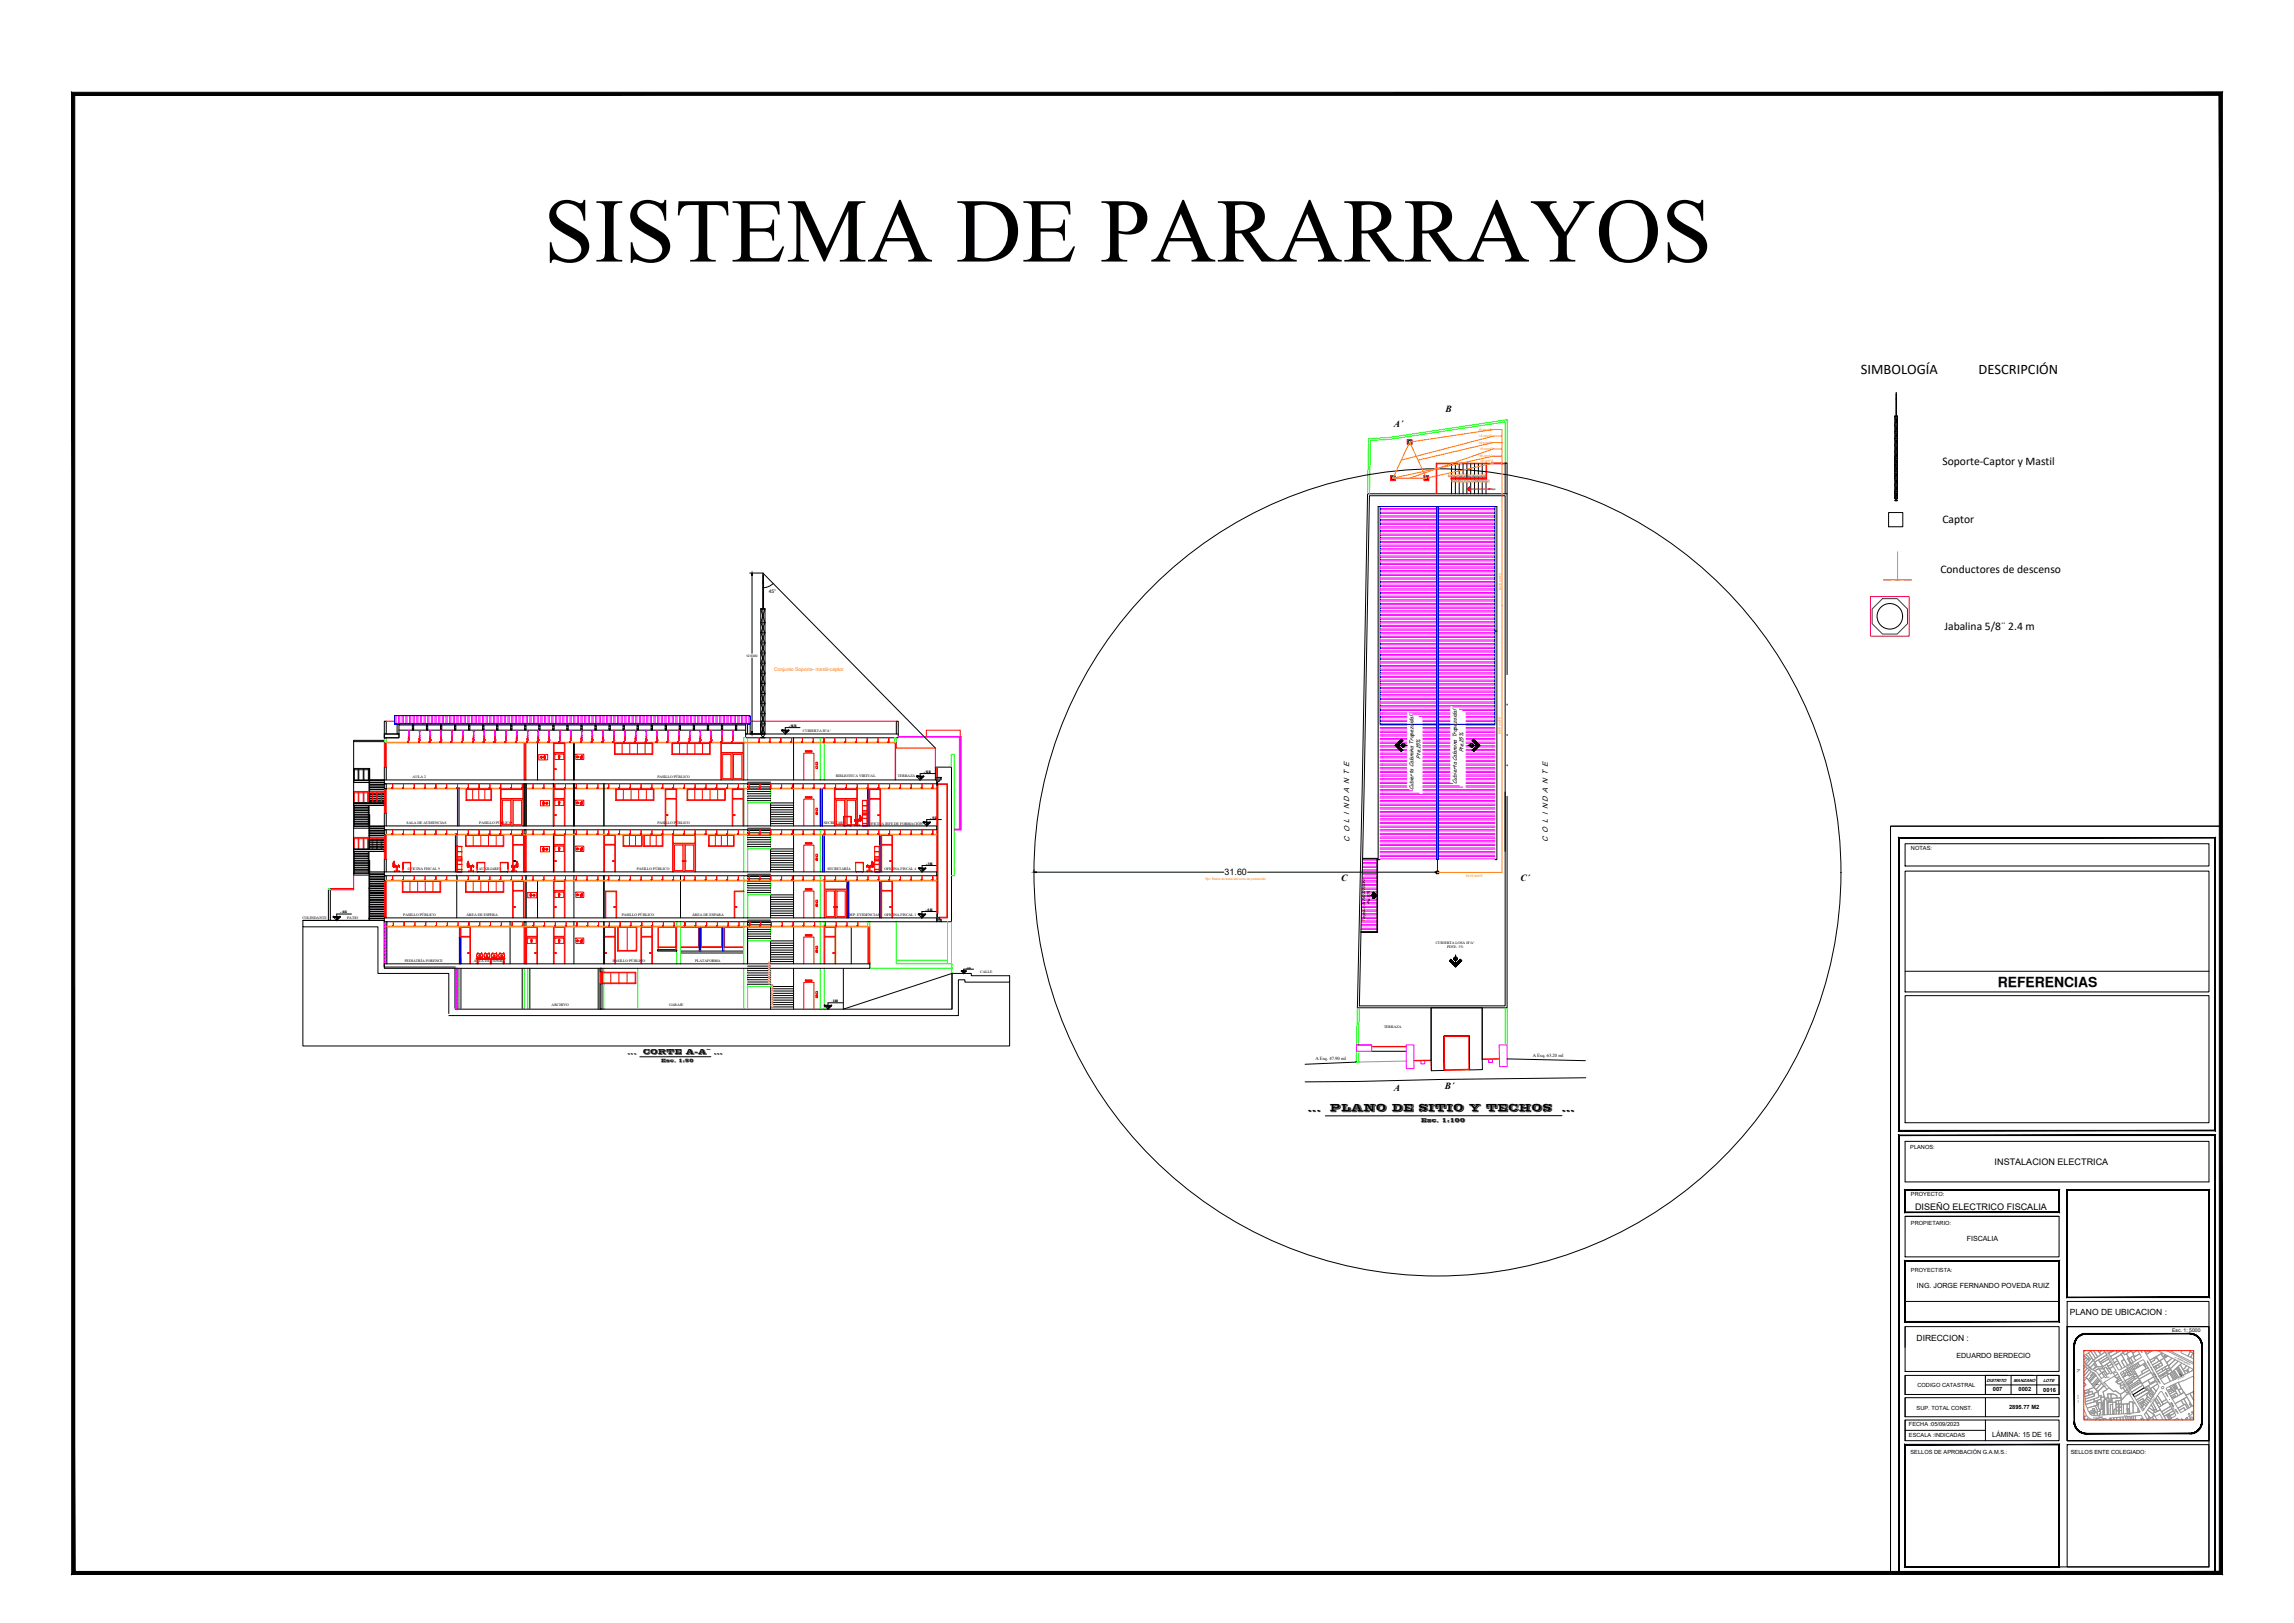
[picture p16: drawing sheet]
<svg xmlns="http://www.w3.org/2000/svg" width="1189mm" height="841mm" viewBox="0 0 1189 841" stroke-linecap="round" stroke-linejoin="round" font-family="sans-serif">
<defs><g id="words">
<text font-size="47.2" x="282" y="136">SISTEMA DE PARARRAYOS</text>
<g font-size="7.5">
<text x="964" y="194">SIMBOLOGÍA</text>
<text x="1025" y="194">DESCRIPCIÓN</text>
</g>
<text font-size="7.2" x="1035" y="511">REFERENCIAS</text>
<g font-size="6">
<text x="1007" y="241">Soporte-Captor y Mastil</text>
<text x="1007" y="271">Captor</text>
<text x="1006" y="297">Conductores de descenso</text>
<text x="1008" y="326">Jabalina 5/8¨ 2.4 m</text>
</g>
<text font-size="5.4" x="689" y="576">PLANO DE SITIO Y TECHOS</text>
<g font-size="4.9">
<text x="749" y="214">B</text>
<text x="722" y="221">A´</text>
<text x="695" y="456">C</text>
<text x="788" y="456">C´</text>
<text x="722" y="565">A</text>
<text x="749" y="564">B´</text>
<text x="678" y="576">...</text>
<text x="809" y="576">...</text>
</g>
<g font-size="4.7">
<text x="1034" y="604">INSTALACION ELECTRICA</text>
<text x="992" y="627">DISEÑO ELECTRICO FISCALIA</text>
</g>
<text font-size="4.6" x="635" y="454">31.60</text>
<g font-size="4.4">
<text x="1073" y="681">PLANO DE UBICACION :</text>
<text x="993" y="695">DIRECCION :</text>
</g>
<g font-size="3.9">
<text x="699" y="436" transform="rotate(-90 699 436)">C O L I N D A N T E</text>
<text x="802" y="436" transform="rotate(-90 802 436)">C O L I N D A N T E</text>
</g>
<text font-size="3.8" x="333" y="546">CORTE A-A¨ ...</text>
<g font-size="3.7">
<text x="1019" y="643">FISCALIA</text>
<text x="993" y="668">ING. JORGE FERNANDO POVEDA RUIZ</text>
<text x="1014" y="704">EDUARDO BERDECIO</text>
<text x="1032" y="745">LÁMINA: 15 DE 16</text>
</g>
<text font-size="3.5" x="325" y="546">...</text>
<g font-size="3">
<text x="737" y="581">Esc. 1:100</text>
<text x="1033" y="721">007</text>
<text x="1046" y="721">0002</text>
<text x="1059" y="721">0016</text>
<text x="1041" y="730">2895.77 M2</text>
</g>
<g font-size="2.9">
<text x="758" y="390" transform="rotate(-90 758 390)">Pte.15%</text>
<text x="736" y="393" transform="rotate(-90 736 393)">Pte.15%</text>
<text x="755" y="406" transform="rotate(-90 755 406)">Cubierta Calamina Trapezoidal</text>
<text x="733" y="409" transform="rotate(-90 733 409)">Cubierta Calamina Trapezoidal</text>
<text x="990" y="440">NOTAS:</text>
<text x="990" y="596">PLANOS:</text>
<text x="990" y="620">PROYECTO:</text>
<text x="990" y="635">PROPIETARIO:</text>
<text x="990" y="659">PROYECTISTA:</text>
<text x="994" y="719">CODIGO CATASTRAL</text>
<text x="993" y="731">SUP. TOTAL CONST.</text>
<text x="989" y="739">FECHA :05/09/2023</text>
<text x="989" y="745">ESCALA :INDICADAS</text>
<text x="990" y="754">SELLOS DE APROBACIÓN G.A.M.S.:</text>
<text x="1073" y="754">SELLOS ENTE COLEGIADO:</text>
</g>
<g font-size="2.6">
<text x="398" y="307">45°</text>
<text x="1126" y="690">Esc. 1: 5000</text>
</g>
<text font-size="2.6" fill="#ff7f00" x="401" y="348">Conjunto Soporte- mastil-captor</text>
<text font-size="2.5" x="343" y="550">Esc. 1:50</text>
<g font-size="2.4">
<text x="682" y="549">A Esq. 47.90 ml</text>
<text x="794" y="548">A Esq. 63.20 ml</text>
</g>
<g font-size="2.3">
<text x="1029" y="716">DISTRITO</text>
<text x="1043" y="716">MANZANO</text>
<text x="1059" y="716">LOTE</text>
</g>
<g font-size="2">
<text x="416" y="380">CUBIERTA H°A°</text>
<text x="214" y="403">AULA 2</text>
<text x="341" y="403">PASILLO PÚBLICO</text>
<text x="433" y="403">BIBLIOTECA VIRTUAL</text>
<text x="465" y="403">TERRAZA</text>
<text x="211" y="427">SALA DE AUDIENCIAS</text>
<text x="248" y="427">PASILLO PÚBLICO</text>
<text x="341" y="427">PASILLO PÚBLICO</text>
<text x="427" y="427">SECRETARÍA</text>
<text x="450" y="427">OFICINA JEFE DE FORMACIÓN</text>
<text x="211" y="451">OFICINA FISCAL 9</text>
<text x="248" y="451">AUXILIARES</text>
<text x="330" y="451">PASILLO PÚBLICO</text>
<text x="429" y="451">SECRETARÍA</text>
<text x="458" y="451">OFICINA FISCAL 4</text>
<text x="710" y="469" transform="rotate(-90 710 469)">Pte.30%</text>
<text x="157" y="476">COLINDANTE</text>
<text x="180" y="476">PATIO</text>
<text x="209" y="475">PASILLO PÚBLICO</text>
<text x="242" y="475">ÁREA DE ESPERA</text>
<text x="322" y="475">PASILLO PÚBLICO</text>
<text x="359" y="475">ÁREA DE ESPARA</text>
<text x="440" y="475">DEP. EVIDENCIAS</text>
<text x="458" y="475">OFICINA FISCAL 1</text>
<text x="708" y="478" transform="rotate(-90 708 478)">Tragaluz de Policarbonato</text>
<text x="744" y="489">CUBIERTA LOSA H°A°</text>
<text x="750" y="491">PDTE. 3%</text>
<text x="210" y="499">PEDIATRÍA FORENCE</text>
<text x="246" y="499">ÁREA DE ESPERA</text>
<text x="318" y="499">PASILLO PÚBLICO</text>
<text x="360" y="499">PLATAFORMA</text>
<text x="508" y="504">CALLE</text>
<text x="286" y="522">ARCHIVO</text>
<text x="347" y="522">GARAJE</text>
<text x="717" y="533">TERRAZA</text>
</g>
<g font-size="1.8">
<text x="409" y="377">+ 18.75</text>
<text x="479" y="400">+ 15.15</text>
<text x="482" y="424">+ 11.55</text>
<text x="480" y="448">+ 7.95</text>
<text x="176" y="473">+ 4.15</text>
<text x="480" y="472">+ 4.35</text>
<text x="431" y="519">- 2.80</text>
</g>
<g font-size="1.7" fill="#ff7f00">
<text x="766" y="224">16 mm^2</text>
<text x="766" y="227">16 mm^2</text>
<text x="766" y="230">16 mm^2</text>
<text x="767" y="233">16 mm^2</text>
<text x="767" y="237">16 mm^2</text>
<text x="767" y="240">16 mm^2</text>
<text x="778" y="306" transform="rotate(-90 778 306)">6x16 mm^2</text>
<text x="778" y="380" transform="rotate(-90 778 380)">6x16 mm^2</text>
<text x="760" y="454">6x16 mm^2</text>
<text x="625" y="456">Rp= Radio de base del cono de protección</text>
</g>
<text font-size="1.7" x="387" y="340">12.6000</text>
<text font-size="1.5" x="772" y="254">Baja</text>
<g font-size="1.3">
<text x="751" y="247">51</text>
<text x="753" y="247">50</text>
<text x="753" y="250">52</text>
<text x="755" y="250">53</text>
<text x="755" y="247">49</text>
<text x="757" y="250">54</text>
<text x="757" y="247">48</text>
<text x="759" y="250">55</text>
<text x="759" y="247">47</text>
<text x="761" y="247">46</text>
<text x="761" y="250">56</text>
<text x="763" y="247">45</text>
<text x="763" y="250">57</text>
<text x="765" y="250">58</text>
<text x="765" y="247">44</text>
<text x="767" y="250">59</text>
<text x="767" y="247">43</text>
<text x="768" y="250">60</text>
<text x="769" y="247">42</text>
<text x="770" y="250">61</text>
</g>
<text font-size="1.2" x="501" y="502">± 0.00</text>
<g font-size="1.1">
<text x="398" y="503">17</text>
<text x="398" y="502">18</text>
<text x="398" y="501">19</text>
<text x="398" y="499">20</text>
<text x="398" y="510">11</text>
<text x="398" y="509">12</text>
<text x="398" y="508">13</text>
<text x="398" y="506">14</text>
<text x="398" y="505">15</text>
<text x="398" y="504">16</text>
<text x="399" y="511">10</text>
<text x="400" y="515">7</text>
<text x="400" y="516">6</text>
<text x="400" y="513">8</text>
<text x="400" y="512">9</text>
<text x="400" y="522">1</text>
<text x="400" y="519">3</text>
<text x="400" y="517">5</text>
<text x="400" y="520">2</text>
<text x="400" y="518">4</text>
</g>
<g font-size=".8">
<text x="1091" y="701" transform="rotate(60 1091 701)">EDUARDO BERDECIO</text>
<text x="1080" y="707" transform="rotate(42 1080 707)">ABEL ARDUZ</text>
<text x="1127" y="703" transform="rotate(27 1127 703)">AV. GERMAN MENDOZA</text>
<text x="1102" y="709" transform="rotate(-30 1102 709)">BOQUERON</text>
<text x="1115" y="711" transform="rotate(60 1115 711)">JAIME MENDOZA</text>
<text x="1086" y="718">0042</text>
<text x="1088" y="715" transform="rotate(50 1088 715)">ABEL ARDUZ</text>
<text x="1092" y="714" transform="rotate(-30 1092 714)">S/D</text>
<text x="1100" y="716" transform="rotate(60 1100 716)">EDUARDO BERDECIO</text>
<text x="1129" y="715" transform="rotate(-26 1129 715)">DTTO 317</text>
<text x="1077" y="723" transform="rotate(85 1077 723)">DTTO 317</text>
<text x="1115" y="727" transform="rotate(-54 1115 727)">DTTO 317</text>
<text x="1124" y="727" transform="rotate(59 1124 727)">JAIME MENDOZA</text>
<text x="1085" y="735" transform="rotate(-5 1085 735)">DTTO 317</text>
<text x="1101" y="734" transform="rotate(-4 1101 734)">DTTO 317</text>
</g>
</g></defs>
<!-- layer: muros -->
<g fill="none" stroke="#000" stroke-width=".52">
<path d="M386 380h80v2h-80zM272 406v22M273 406v22M273 454v22M170 461v16h1v-16M199 477v24M200 478v21M387 478v21M236 502h1v21h-1zM236 501h-37v-24h-42v3h39v24h37v21M236 502v21M311 502h1v2h-1z"/>
<path d="M311 510h1v13h-1zM493 504l-56 19M236 523h257v-19h10v2h20v3h-23v-1h-3v18h-264"/>
</g>
<!-- layer: 0 -->
<g fill="none" stroke="#000" stroke-width=".52">
<path d="M183 384h16M183 399h8M183 398h8M191 399v5M191 398l1 6M191 398v12M192 398v12M183 404h8h-8v1h8h-8zM183 404h8M184 418h7M184 419h7M184 420h7"/>
<path d="M191 417v11M191 418v1M191 420h.1M191 411v5M191 417v17M192 404h7h-7M192 405h7l-7 1M192 407h7h-7M192 408h7h-7M192 409h7h-7M192 404h7M192 411v5"/>
<path d="M193 411h-2l2 1M193 412h-2l2 1M193 414h-2h2M193 415h-2h2M193 411h2M193 412h2M193 413h2M193 414h2M193 415h2M196 411h2M196 412h2M196 413h2"/>
<path d="M196 414h2M196 415h2M198 411h1l-1 1M198 412h1l-1 1M198 414h1h-1M198 415h1h-1M387 411h12M387 412h12M387 414h12M387 415h12M387 410h12M387 409h12"/>
<path d="M387 408h12M387 407h12M387 405h12M183 429l8 1M183 428h8M184 421h7M184 422h7M184 424h7M184 423h7M184 425h7M184 426h7M184 427h7"/>
<path d="M184 428h7M191 421h.1M191 422h1v6h7M191 423v1M191 424v1M191 426h.1M191 430v1M191 432h.1M191 433h.1M191 435v5M192 430h7l-7 1M192 432h7h-7"/>
<path d="M192 433h7h-7M192 428h7M192 435h1M192 436h1M192 437h1M192 438h1M192 439h1M192 422v12M192 435v5M193 435h2M193 436h2M193 437h2"/>
<path d="M193 438h2M193 439h2M196 435h2M196 436h2M196 437h2M196 438h2M196 439h2M198 435h1h-1M198 436h1l-1 1M198 438h1h-1M198 439h1h-1M199 429l-7 1"/>
<path d="M387 429h12M387 435h12M387 436h12M387 438h12M387 439h12M387 434h12M387 433h12M387 432h12M387 430h12M183 452h8h-8v1h8M184 452h7M184 441h7"/>
<path d="M184 442h7M184 443h7M184 444h7M184 445h7M184 446h7M184 447h7M184 448h7M184 449h7M184 450h7M184 451h7M191 441v11M191 446l1 6h7"/>
<path d="M191 441v29M192 452h7M192 446v24M387 459h12M387 458h12M387 457h12M387 455h12M387 454h12M387 453h12M191 476v-6l1 6M387 479h12M387 478h12"/>
<path d="M387 477h12M387 463h12M387 461h12M387 460h12M387 486h12M387 485h12M387 484h12M387 483h12M387 482h12M387 480h12"/>
</g>
<!-- layer: GRADAS -->
<g fill="none" stroke="#000" stroke-width=".52">
<path d="M297 385v19M485 398h8M183 416h16v1h-16zM183 416h16zM183 416h16M287 406v22M297 406v22M313 406v22M399 420h12M399 418h12M399 417h12M411 416h-12v12"/>
<path d="M411 406v22M486 406h.1M183 440h16zM297 430v22M313 430v22M399 427h12M399 426h12M399 424h12M399 423h12M399 422h12M399 421h12M411 440h-12v12"/>
<path d="M411 430v22M183 440h16v1h-16zM192 459h7h-7M192 458h7h-7M192 457h7h-7M192 455h7l-7 1M192 454h7l-7 1M192 453h7h-7M313 454v22M353 454v22M399 451h12M399 449h12"/>
<path d="M399 448h12M399 447h12M399 446h12M399 445h12M399 443h12M399 442h12M399 441h12M411 454v22M191 476h8zM191 460v1M192 475h7h-7M192 473h7l-7 1"/>
<path d="M192 472h7l-7 1M192 471h7h-7M192 470h7h-7M192 469h7h-7M192 467h7l-7 1M192 466h7l-7 1M192 465h7h-7M192 464h7h-7M192 463h7h-7M192 461h7l-7 1M192 460h7l-7 1M264 478v2"/>
<path d="M297 478v2M313 478v2M399 474h12M399 473h12M399 472h12M399 471h12M399 470h12M399 468h12M399 467h12M399 466h12M399 465h12M411 464h-12v12"/>
<path d="M411 478v21M157 480v62h366v-33M264 481v18M297 480v19M313 481v18M341 492h10v1h-10zM385 493h-32v1h32M399 498h12M399 497h12M399 496h12M399 495h12M399 494h12"/>
<path d="M399 492h12M399 491h12M399 490h12M399 489h12M411 488h-12v11M239 502v21M271 502v21M275 502v21M310 502v21M399 519h12M399 518h12M399 517h12"/>
<path d="M399 516h12M399 515h12M399 514h12M399 512h12M411 511h-12v12M411 502v21M437 502v21M399 522h12M399 521h12"/>
</g>
<!-- layer: Mobiliario -->
<g fill="none" stroke="#f00" stroke-width=".52">
<path d="M183 410h16M184 411v5M186 411v5M188 411v5M189 411v5M191 411v5M193 411v5M195 411v5M196 411v5M198 411v5M199 411h-16v5M417 413h4v1h-4z"/>
<path d="M417 413h4h-4zM423 419h1v1h-1zM183 434h16M184 435v5M186 435v5M188 435v5M189 435v5M191 435v5M193 435v5M195 435v5M196 435v5M198 435v5"/>
<path d="M199 435h-16v5M417 428v-14h5v14M417 437h4h-4zM423 421h1v1h-1zM423 421v1M423 421h.1M423 422h.1M417 452v-14h5v14M423 445h1v1h-1zM423 443h1v1h-1zM423 445h.1M423 445v1"/>
<path d="M423 446h.1M427 457h12v4h-12zM439 456h-12v20M172 460h11M172 461h11M417 476v-14h5v14M417 461h4h-4zM423 468h1v2h-1zM423 466h1v2h-1zM423 469h.1M423 469h1M424 469h-1"/>
<path d="M248 497h3M260 497h.1M261 496h-1v1M261 495v1M273 481h5v4h-5zM273 486h5v3h-5zM275 487h1v1M275 487h.1M275 487v1M275 488h.1M276 487h.1M276 487l-1 1"/>
<path d="M276 487v1M276 488h.1M288 486h4v3h-4zM290 488v-1v1M290 487h.1M290 487v1M290 488h.1M298 486h5v3h-5zM299 487l1 1h-1zM301 488h.1M301 487h.1M301 487v1"/>
<path d="M301 487h1M302 487h.1M302 487l-1 1M302 487l-1 1 1-1M341 481h9v11h-9zM341 491h9h-9v-10h9v10M350 481v11M353 480h9v11h-9M353 481h9v10h-9M363 480h11v11h-11zM363 481h11v10h-11zM385 480h-10v11h10"/>
<path d="M385 481h-9v10h9M417 499v-13h5v13M417 484h4v1h-4zM423 492h1v2h-1zM423 490h1v2h-1zM423 493h.1M423 492h.1M423 492v1M417 508h4v1h-4zM417 508h4h-4zM423 516h1v1h-1zM423 514h1v1h-1z"/>
<path d="M423 516h.1M423 516h1h-1M423 516h1M424 516h-1M417 523v-14h5v14"/>
<circle cx="275" cy="487" r=".1"/>
<circle cx="290" cy="487" r=".1"/>
<circle cx="301" cy="487" r=".1"/>
</g>
<!-- layer: P_PUERTAS -->
<g fill="none" stroke="#f00" stroke-width=".52">
<path d="M239 481h5v4h-5M239 486h5v13M239 480h5v19M273 499v-19h6v19M273 499v-13h5v13M277 494h.1M277 494h1M278 494h.1M287 499v-19h6v19M287 481h5v4h-5zM287 499v-13h5v13M288 494h.1"/>
<path d="M313 499v-19h6v19M313 481h6v4h-6zM313 499v-13h6v13M314 494h.1M320 480h10v13h-10zM320 481h10v12h-10zM332 499v-19h6v19M333 481h5v4h-5zM333 499v-13h5v13M337 494h.1"/>
<circle cx="278" cy="494" r=".1"/>
<circle cx="288" cy="494" r=".1"/>
<circle cx="314" cy="494" r=".1"/>
<circle cx="337" cy="494" r=".1"/>
</g>
<!-- layer: hach -->
<g fill="#939598" stroke="#939598" stroke-width=".52">
<path d="M237 408l1 20v-20zM237 408l1 20h-1z"/>
<path d="M425 409l1 19v-19zM425 409l1 19h-1z"/>
<path d="M456 433l1 19v-19zM456 433l1 19h-1z"/>
<path d="M439 456l1 20v-20zM439 456l1 20h-1z"/>
<path d="M456 456l1 20v-20zM456 456l1 20h-1z"/>
<path d="M238 486l1 13v-13zM238 486l1 13h-1z"/>
</g>
<!-- layer: ventanas -->
<g fill="none" stroke="#f00" stroke-width=".52">
<path d="M272 385v19M273 385v19M464 385v19M486 406h5v70h-4M486 407v66M272 432v20M273 432v20M199 456v20M200 456v20M486 473v-67h5v69h-4M272 481v18M273 481v18"/>
<path d="M450 480v19M451 480v19M311 504v6M312 504v6M312 504h18v6h-18zM312 504h17v5h-17zM317 504v5M321 504v5M325 504v5"/>
</g>
<!-- layer: COLUMNAS -->
<g fill="none" stroke="#0f0" stroke-width=".52">
<path d="M199 382h1v3h-1zM385 382v22M387 382v22M425 382v22M385 406v22M387 406v22v-22M399 406v10h-12M385 430v22M387 430v22v-22M399 430v10h-12M385 454v22M387 454v22v-22"/>
<path d="M387 454v22M399 454v10h-12M425 454v22M170 460h2v1h-2zM351 478v2M353 478v2M399 478v10h-12M425 478v21M427 478v21M351 481v18M353 481v18M465 499h28v5"/>
<path d="M465 497h26M238 502v21M272 502v21M274 502v21M311 502v21M313 502v21M331 502v21M385 502v21M387 502v21M399 502v9h-12M425 502v21M427 502v21"/>
</g>
<!-- layer: cotas -->
<path d="M297 385v19v-19M272 406v22M273 406v22M287 406v22M297 406v22M313 406v22M297 430v22M313 454v22M157 477h42M451 499h.1M493 504v19" fill="none" stroke="#000" stroke-width=".52"/>
<!-- layer: MURO DRYWALL -->
<path d="M425 409v19M426 409v19M456 433v19M457 433v19M440 456v20M238 480v19h1v-19M362 480v13M363 480v13M374 480v13M375 480v13" fill="none" stroke="#00f" stroke-width=".52"/>
<!-- layer: CIELO FALSO -->
<path d="M200 409h286M200 408h286M200 456h286" fill="none" stroke="#ff7f00" stroke-width=".52"/>
<!-- layer: TEXTO -->
<g fill="#000" stroke="#000" stroke-width=".52">
<path d="M477 402h2l-2 2zM480 426h2l-2 2zM478 450h2l-2 2zM478 474h1l-1 2zM499 503h2l-2 1zM429 521h2l-2 2z"/>
<path d="M475 402h2zM475 402h2z"/>
<path d="M479 426h1zM479 426h1z"/>
<path d="M476 450h2zM476 450h2z"/>
<path d="M476 474h2zM476 474h2z"/>
<path d="M498 503h1zM498 503h1z"/>
<path d="M427 521h2zM427 521h2z"/>
</g>
<g fill="none" stroke="#000" stroke-width=".52">
<path d="M475 402h4M475 402l2 2 2-2M484 401h-7v3M478 426h4M479 426l1 2 2-2M488 425h-8v3M476 450h4M476 450l2 2 2-2M486 449h-8v3M476 474h4M476 473l2 3 1-3M485 472h-7v4"/>
<path d="M437 520h-8v3M498 503h3M498 503l1 1 2-1M505 502h-6v2M427 521h4M427 521l2 2 2-2M368 548h-36"/>
</g>
<!-- layer: 1 -->
<g fill="none" stroke="#f0f" stroke-width=".52">
<path d="M199 478l1 1M199 480l1 1M199 479l1 1M199 478l1 2M200 478h.1M199 484l1 2M199 484l1 1M199 483l1 1M199 499h.1M199 498l1 1M199 497l1 1M199 496l1 2"/>
<path d="M199 495l1 2M199 495l1 1M199 494l1 1M199 493l1 2M199 493l1 1M199 492l1 1M199 491l1 1M199 490l1 2M199 490l1 1M199 489l1 1M199 488l1 1M199 487l1 2"/>
<path d="M199 487l1 1M199 486l1 1M199 485l1 1M199 482l1 1M199 481l1 2M199 481l1 1M236 519l1 2M236 519l1 1M236 518l1 1M236 517l1 2M236 517l1 1M236 516l1 1"/>
<path d="M236 515l1 1M236 514l1 2M236 514l1 1M236 513l1 1M236 512l1 1M236 511l1 2M236 511l1 1M236 510l1 1M236 509l1 1M236 508l1 2M236 508l1 1M236 507l1 1"/>
<path d="M236 506l1 1M236 505l1 2M236 505l1 1M236 504l1 1M236 503l1 1M236 502l1 2M236 502l1 1M237 502h.1M236 522v1M236 522l1 1M236 521l1 1M236 520l1 2"/>
</g>
<!-- layer: Mobiliario -->
<circle cx="261" cy="496" r=".2" fill="#f00"/>
<path d="M258 497h2M259 496h.1M259 496h1M260 497h1M261 496h.1M261 495h.1M262 497h.1" fill="none" stroke="#f00" stroke-width=".52"/>
<circle cx="259" cy="494" r=".2" fill="#f00"/>
<path d="M259 496h.1" fill="none" stroke="#f00" stroke-width=".52"/>
<circle cx="259" cy="494" r=".2" fill="#f00"/>
<path d="M256 496h1M258 495v1" fill="none" stroke="#f00" stroke-width=".52"/>
<circle cx="257" cy="496" r=".2" fill="#f00"/>
<path d="M255 497h1M255 496h.1M255 496h1M256 497h.1M258 496h-1M258 495h.1M260 497h.1" fill="none" stroke="#f00" stroke-width=".52"/>
<circle cx="255" cy="494" r=".2" fill="#f00"/>
<path d="M255 496h.1" fill="none" stroke="#f00" stroke-width=".52"/>
<circle cx="255" cy="494" r=".2" fill="#f00"/>
<path d="M247 497h1M248 497v2M249 497h.1M251 497h1M251 496h1M252 497h.1M253 497h.1M253 496v1M256 496v1M258 497h-2M258 497h.1" fill="none" stroke="#f00" stroke-width=".52"/>
<circle cx="251" cy="496" r=".2" fill="#f00"/>
<path d="M251 496h.1" fill="none" stroke="#f00" stroke-width=".52"/>
<circle cx="251" cy="494" r=".2" fill="#f00"/>
<path d="M251 496h.1" fill="none" stroke="#f00" stroke-width=".52"/>
<circle cx="252" cy="494" r=".2" fill="#f00"/>
<path d="M247 496h1M248 497h.1M249 497h.1M249 496v1M253 497h1M253 497h.1M254 496h-1M254 495v1M254 497h.1" fill="none" stroke="#f00" stroke-width=".52"/>
<circle cx="247" cy="496" r=".2" fill="#f00"/>
<path d="M247 496h.1" fill="none" stroke="#f00" stroke-width=".52"/>
<circle cx="247" cy="494" r=".2" fill="#f00"/>
<path d="M247 496h.1" fill="none" stroke="#f00" stroke-width=".52"/>
<circle cx="248" cy="494" r=".2" fill="#f00"/>
<path d="M249 497h1M249 497h.1M250 496h.1M250 496h-1M250 495v1M250 497h.1M254 499h.1M257 497h-3v2M261 497v2" fill="none" stroke="#f00" stroke-width=".52"/>
<circle cx="254" cy="499" r=".2" fill="#f00"/>
<path d="M247 497h1M257 497h.1M260 495h.1M260 497h.1M261 494v1" fill="none" stroke="#f00" stroke-width=".52"/>
<circle cx="261" cy="494" r=".2" fill="#f00"/>
<path d="M259 497h.1M259 496h.1M259 494v2M260 497h-2M260 497h2M261 496v1" fill="none" stroke="#f00" stroke-width=".52"/>
<circle cx="248" cy="497" r=".2" fill="#f00"/>
<path d="M257 494l1 1" fill="none" stroke="#f00" stroke-width=".52"/>
<circle cx="257" cy="494" r=".2" fill="#f00"/>
<path d="M253 495h.1M255 497h.1M255 496h.1M255 494v2M256 497h-2M256 495h.1M256 497h.1M256 497h2M257 497h1" fill="none" stroke="#f00" stroke-width=".52"/>
<circle cx="254" cy="497" r=".2" fill="#f00"/>
<path d="M247 497h.1M247 496h.1M247 496l1 1M248 497h-1M248 497h.1M252 495h.1M252 497h.1M253 495h.1M256 497h.1" fill="none" stroke="#f00" stroke-width=".52"/>
<circle cx="249" cy="495" r=".2" fill="#f00"/>
<path d="M248 497v2M251 497h.1M251 494v2M251 494h.1M251 496h.1M252 497h-1M252 497h.1M254 494v1" fill="none" stroke="#f00" stroke-width=".52"/>
<circle cx="253" cy="494" r=".2" fill="#f00"/>
<path d="M247 497v2M248 495h.1M248 497h.1M249 495h.1M253 497h1M254 497h.1" fill="none" stroke="#f00" stroke-width=".52"/>
<circle cx="249" cy="495" r=".2" fill="#f00"/>
<path d="M247 494v2M247 494h.1M247 496h.1M248 497h.1M249 497h1M249 495h.1M250 497h.1M250 494v1" fill="none" stroke="#f00" stroke-width=".52"/>
<circle cx="250" cy="494" r=".2" fill="#f00"/>
<path d="M261 499v-2v2" fill="none" stroke="#f00" stroke-width=".52"/>
<circle cx="261" cy="497" r=".2" fill="#f00"/>
<path d="M247 497h.1M251 497h.1M254 497v2M255 497h.1M257 497h3M258 497h.1M261 497h.1M262 497h-1" fill="none" stroke="#f00" stroke-width=".52"/>
<circle cx="248" cy="499" r=".2" fill="#f00"/>
<path d="M250 497h.1M251 497h.1M254 497h.1" fill="none" stroke="#f00" stroke-width=".52"/>
<g fill="#f00">
<circle cx="261" cy="499" r=".2"/>
<circle cx="254" cy="499" r=".2"/>
</g>
<g fill="none" stroke="#f00" stroke-width=".52">
<path d="M247 497h.1M247 499h.1M248 499h.1M248 494h-1M248 495h1M250 497h.1M251 497h.1M252 494h-1M252 497h.1M253 497h.1M253 494h.1M254 494h.1"/>
<path d="M254 497h.1M254 499h.1M254 497h1M255 494h.1M256 497h.1M257 494h.1M258 497h.1M259 494h.1M260 497h.1M261 494h.1M261 499h.1M261 496v1"/>
<path d="M262 497h.1"/>
</g>
<circle cx="247" cy="499" r=".2" fill="#f00"/>
<path d="M248 497h1M249 494h1M252 497h1M256 497h.1M260 497h.1" fill="none" stroke="#f00" stroke-width=".52"/>
<g fill="#f00">
<circle cx="248" cy="499" r=".2"/>
<circle cx="261" cy="499" r=".2"/>
<circle cx="254" cy="499" r=".2"/>
</g>
<path d="M259 497h-1M260 497h.1M261 497h-1M261 497h.1M262 497h.1" fill="none" stroke="#f00" stroke-width=".52"/>
<circle cx="258" cy="497" r=".2" fill="#f00"/>
<path d="M258 497h.1" fill="none" stroke="#f00" stroke-width=".52"/>
<circle cx="259" cy="497" r=".2" fill="#f00"/>
<path d="M255 497h.1M255 496v1M256 497h.1M257 496l1 1M258 497h.1M259 497h1" fill="none" stroke="#f00" stroke-width=".52"/>
<circle cx="258" cy="497" r=".2" fill="#f00"/>
<path d="M247 497h.1M247 496v1M248 497h1M251 497h.1M251 496v1M256 497h.1M258 497h.1" fill="none" stroke="#f00" stroke-width=".52"/>
<circle cx="252" cy="497" r=".2" fill="#f00"/>
<path d="M251 497h.1M252 497h.1M254 496v1" fill="none" stroke="#f00" stroke-width=".52"/>
<circle cx="254" cy="497" r=".2" fill="#f00"/>
<path d="M250 496v1M252 497h1M254 497h.1" fill="none" stroke="#f00" stroke-width=".52"/>
<circle cx="250" cy="497" r=".2" fill="#f00"/>
<path d="M249 497h.1M250 497h.1" fill="none" stroke="#f00" stroke-width=".52"/>
<g fill="#f00">
<circle cx="261" cy="494" r=".2"/>
<circle cx="257" cy="494" r=".2"/>
<circle cx="253" cy="494" r=".2"/>
<circle cx="250" cy="494" r=".2"/>
</g>
<path d="M260 496v1M260 495h.1" fill="none" stroke="#f00" stroke-width=".52"/>
<circle cx="260" cy="495" r=".2" fill="#f00"/>
<path d="M256 495h.1" fill="none" stroke="#f00" stroke-width=".52"/>
<circle cx="253" cy="495" r=".2" fill="#f00"/>
<path d="M252 496v1M252 495h1" fill="none" stroke="#f00" stroke-width=".52"/>
<circle cx="256" cy="495" r=".2" fill="#f00"/>
<path d="M248 496v1M256 496v1" fill="none" stroke="#f00" stroke-width=".52"/>
<g fill="#f00">
<circle cx="248" cy="495" r=".2"/>
<circle cx="249" cy="495" r=".2"/>
</g>
<path d="M247 499h1M249 497h.1M254 499h.1M258 497h.1M260 497h.1M261 499h.1M261 497h1M262 497h-1M262 497h.1" fill="none" stroke="#f00" stroke-width=".52"/>
<circle cx="255" cy="497" r=".2" fill="#f00"/>
<path d="M255 497h.1M257 497h-1M258 497h.1" fill="none" stroke="#f00" stroke-width=".52"/>
<circle cx="257" cy="497" r=".2" fill="#f00"/>
<path d="M247 497h.1M247 496l1 1M251 497h.1M254 497h-1M254 497h.1M258 497h.1" fill="none" stroke="#f00" stroke-width=".52"/>
<circle cx="253" cy="497" r=".2" fill="#f00"/>
<path d="M250 497h-1M250 497h.1M254 497h.1" fill="none" stroke="#f00" stroke-width=".52"/>
<circle cx="249" cy="497" r=".2" fill="#f00"/>
<path d="M250 497h.1" fill="none" stroke="#f00" stroke-width=".52"/>
<circle cx="260" cy="495" r=".2" fill="#f00"/>
<path d="M253 495v1M260 495v1" fill="none" stroke="#f00" stroke-width=".52"/>
<circle cx="252" cy="495" r=".2" fill="#f00"/>
<g fill="none" stroke="#f00" stroke-width=".52">
<path d="M247 497h.1M247 496h.1M247 494h.1M248 497h.1M248 495v1M249 495v1M250 496v1M250 497h.1M251 497h.1M251 496l1 1M251 497h3M251 494h.1"/>
<path d="M252 495v1M253 496h.1M254 497h.1M254 496v1M255 497h.1M255 496v1M255 494h.1M255 497h1M256 495v1M257 497h.1M257 497h4M257 496v1"/>
<path d="M258 497h.1M259 497h.1M259 494h.1M260 495v1M260 496h.1M261 497h.1M262 497h.1"/>
</g>
<circle cx="254" cy="499" r=".2" fill="#f00"/>
<path d="M249 497h2M260 495h.1M260 497h.1" fill="none" stroke="#f00" stroke-width=".52"/>
<circle cx="261" cy="494" r=".2" fill="#f00"/>
<path d="M247 497h1M256 495h.1M259 494h2" fill="none" stroke="#f00" stroke-width=".52"/>
<circle cx="257" cy="494" r=".2" fill="#f00"/>
<path d="M248 494h1M248 497h1M252 494h1M252 497h1M252 495h.1M253 494h.1M255 494h2M256 497h.1" fill="none" stroke="#f00" stroke-width=".52"/>
<circle cx="250" cy="494" r=".2" fill="#f00"/>
<path d="M249 494h.1" fill="none" stroke="#f00" stroke-width=".52"/>
<circle cx="261" cy="499" r=".2" fill="#f00"/>
<g fill="none" stroke="#f00" stroke-width=".52">
<path d="M453 439h.1M456 439v2h-3M457 433h5v5h-5zM453 445h3M456 441v3h-3M456 446h-3M457 452v-19h6v19M457 452v-14h5v14M461 446h.1M461 446h1M462 446h.1M273 462h5v3h-5z"/>
<path d="M275 464v-1v1M275 464h.1M275 464v1M275 463h.1M276 464l1-1v1zM288 462h4v3h-4zM290 463h.1M290 463v2M290 464v1M290 464h.1M290 463v1M298 462h5v3h-5z"/>
<path d="M299 463l1 1h-1zM301 464h.1M301 463v1M301 463h.1M301 463h1M302 464h-1M302 463h.1M302 463v1M302 463v1h-1h1M427 476v-15h12v15M428 462h4v13h-4zM432 470h.1"/>
<path d="M432 470h1M433 470h.1M433 470h-1M433 461v15M434 470h.1M433 470h1zM434 462h4v13h-4zM251 497h1M253 497h3M254 497h.1M256 497h1M260 497h1"/>
<path d="M427 499v-19h6v19M427 481h6v4h-6zM427 499v-13h6v13M432 494h.1"/>
<circle cx="462" cy="446" r=".1"/>
<circle cx="275" cy="463" r=".1"/>
<circle cx="290" cy="463" r=".1"/>
<circle cx="301" cy="463" r=".1"/>
<circle cx="433" cy="470" r=".1"/>
<circle cx="432" cy="494" r=".1"/>
</g>
<!-- layer: MURO DRYWALL -->
<path d="M426 433v19M427 433v19M439 456v20M440 456v20M456 456v20M457 456v20M238 486h1" fill="none" stroke="#00f" stroke-width=".52"/>
<!-- layer: ventanas -->
<g fill="none" stroke="#f00" stroke-width=".52">
<path d="M486 407v66M486 403v-5v5M200 456v20M314 476v-14h6v14M314 476v-14h5v14M318 470h.1M318 470h1M319 470h.1M319 470h-1M381 470h.1M381 470h1zM382 470h.1"/>
<path d="M385 462h-5v14M385 462h-4v14M238 480v6M239 480v6M272 481v18M450 480v19"/>
<circle cx="319" cy="470" r=".1"/>
<circle cx="381" cy="470" r=".1"/>
</g>
<!-- layer: P_PUERTAS -->
<g fill="none" stroke="#f00" stroke-width=".52">
<path d="M209 456h19v6h-19zM209 457h19v5h-19zM212 457v5M216 457v5M220 457v5M224 457v5M241 456h20v6h-20zM242 457h19v5h-19zM245 457v5M249 457v5M253 457v5M257 457v5"/>
<path d="M266 457h5v4h-5zM287 457h5v4h-5zM457 457h5v4h-5zM266 476v-20h6v20M266 476v-14h5v14M267 470h.1M266 470h1zM287 476v-20h6v20M287 476v-14h5v14M288 470h.1M457 476v-20h6v20M457 476v-14h5v14"/>
<path d="M461 470h.1M461 470h1M462 470h.1M462 470h-1M242 494h.1M242 494h1M243 494h.1M325 481v12"/>
<circle cx="266" cy="470" r=".1"/>
<circle cx="288" cy="470" r=".1"/>
<circle cx="462" cy="470" r=".1"/>
<circle cx="243" cy="494" r=".1"/>
</g>
<!-- layer: muros -->
<path d="M199 454h1v2h-1zM272 478h1v2h-1z" fill="none" stroke="#000" stroke-width=".52"/>
<!-- layer: COLUMNAS -->
<path d="M425 430v2M425 433v19M427 430v2M385 478v2M450 478h1v2h-1zM465 478v21M491 478v21M493 478v21M385 481v18M451 502h42" fill="none" stroke="#0f0" stroke-width=".52"/>
<!-- layer: GRADAS -->
<path d="M493 398v80h-5M237 453v23M279 456v20M297 454v22M441 480v19" fill="none" stroke="#000" stroke-width=".52"/>
<!-- layer: hach -->
<path d="M426 433l1 19v-19zM426 433l1 19h-1z" fill="#939598" stroke="#939598" stroke-width=".52"/>
<!-- layer: Mobiliario -->
<circle cx="453" cy="445" r=".2" fill="#f00"/>
<path d="M453 439h3v13M453 452h3zM453 448h3zM453 450l3 1zM453 445h3M456 441h-3M456 444h-3M456 446h-3M456 444v1M456 445v7M456 452h.1" fill="none" stroke="#f00" stroke-width=".52"/>
<circle cx="456" cy="439" r=".2" fill="#f00"/>
<path d="M456 439v13M456 439h.1M456 439h-3v5M443 447h4v5h-4zM443 447h4zM444 452h.1M447 452h.1M447 447v4zM451 449h.1M453 444v8M456 445h.1" fill="none" stroke="#f00" stroke-width=".52"/>
<circle cx="452" cy="447" r=".2" fill="#f00"/>
<path d="M450 449h.1M451 449h.1M452 447v1M452 449h.1" fill="none" stroke="#f00" stroke-width=".52"/>
<g fill="#f00">
<circle cx="452" cy="449" r=".2"/>
<circle cx="451" cy="449" r=".2"/>
<circle cx="449" cy="449" r=".2"/>
</g>
<path d="M452 449h.1" fill="none" stroke="#f00" stroke-width=".52"/>
<g fill="#f00">
<circle cx="452" cy="449" r=".2"/>
<circle cx="450" cy="449" r=".2"/>
<circle cx="449" cy="449" r=".2"/>
</g>
<path d="M451 449h1M452 447h.1" fill="none" stroke="#f00" stroke-width=".52"/>
<circle cx="452" cy="448" r=".2" fill="#f00"/>
<path d="M452 447v1M452 448h.1M452 447h.1" fill="none" stroke="#f00" stroke-width=".52"/>
<circle cx="452" cy="447" r=".2" fill="#f00"/>
<path d="M452 448h.1M452 447v1" fill="none" stroke="#f00" stroke-width=".52"/>
<circle cx="450" cy="449" r=".2" fill="#f00"/>
<path d="M451 449h.1" fill="none" stroke="#f00" stroke-width=".52"/>
<circle cx="450" cy="449" r=".2" fill="#f00"/>
<path d="M452 449h.1M452 447v1" fill="none" stroke="#f00" stroke-width=".52"/>
<circle cx="452" cy="449" r=".2" fill="#f00"/>
<path d="M452 447v1zM452 448v1" fill="none" stroke="#f00" stroke-width=".52"/>
<circle cx="452" cy="449" r=".2" fill="#f00"/>
<path d="M450 449h-1" fill="none" stroke="#f00" stroke-width=".52"/>
<g fill="#f00">
<circle cx="449" cy="449" r=".2"/>
<circle cx="452" cy="449" r=".2"/>
</g>
<path d="M449 449h.1" fill="none" stroke="#f00" stroke-width=".52"/>
<circle cx="449" cy="449" r=".2" fill="#f00"/>
<path d="M450 449v2M452 449h.1" fill="none" stroke="#f00" stroke-width=".52"/>
<circle cx="452" cy="449" r=".2" fill="#f00"/>
<path d="M450 449h.1" fill="none" stroke="#f00" stroke-width=".52"/>
<g fill="#f00">
<circle cx="452" cy="449" r=".2"/>
<circle cx="450" cy="449" r=".2"/>
<circle cx="449" cy="449" r=".2"/>
</g>
<path d="M452 448v-1v1M452 447h.1" fill="none" stroke="#f00" stroke-width=".52"/>
<g fill="#f00">
<circle cx="450" cy="449" r=".2"/>
<circle cx="449" cy="449" r=".2"/>
<circle cx="452" cy="449" r=".2"/>
</g>
<path d="M452 449h.1" fill="none" stroke="#f00" stroke-width=".52"/>
<g fill="#f00">
<circle cx="452" cy="448" r=".2"/>
<circle cx="452" cy="449" r=".2"/>
</g>
<path d="M452 447v1M452 449h.1" fill="none" stroke="#f00" stroke-width=".52"/>
<circle cx="452" cy="449" r=".2" fill="#f00"/>
<path d="M452 448v1z" fill="none" stroke="#f00" stroke-width=".52"/>
<circle cx="452" cy="447" r=".2" fill="#f00"/>
<path d="M449 451v1M450 449h.1M452 447v1" fill="none" stroke="#f00" stroke-width=".52"/>
<g fill="#f00">
<circle cx="450" cy="449" r=".2"/>
<circle cx="449" cy="449" r=".2"/>
<circle cx="452" cy="449" r=".2"/>
</g>
<path d="M452 447v1M452 448h.1" fill="none" stroke="#f00" stroke-width=".52"/>
<circle cx="452" cy="448" r=".2" fill="#f00"/>
<path d="M450 449v2M451 449h.1M451 449v2h1v1M452 449h.1M452 447h.1M452 448h.1M452 447v1M452 447v2" fill="none" stroke="#f00" stroke-width=".52"/>
<g fill="#f00">
<circle cx="451" cy="449" r=".2"/>
<circle cx="449" cy="449" r=".2"/>
</g>
<path d="M450 449h-1" fill="none" stroke="#f00" stroke-width=".52"/>
<circle cx="449" cy="449" r=".2" fill="#f00"/>
<path d="M449 449h.1M450 449h.1M452 449h.1M452 448h.1" fill="none" stroke="#f00" stroke-width=".52"/>
<circle cx="452" cy="448" r=".2" fill="#f00"/>
<path d="M452 449h.1" fill="none" stroke="#f00" stroke-width=".52"/>
<circle cx="452" cy="448" r=".2" fill="#f00"/>
<path d="M450 449h-1M452 448h.1M452 447h.1M452 449h.1" fill="none" stroke="#f00" stroke-width=".52"/>
<circle cx="452" cy="448" r=".2" fill="#f00"/>
<path d="M452 448h.1M452 447h.1M452 449h.1" fill="none" stroke="#f00" stroke-width=".52"/>
<circle cx="450" cy="449" r=".2" fill="#f00"/>
<path d="M452 448h.1M452 447h.1" fill="none" stroke="#f00" stroke-width=".52"/>
<circle cx="451" cy="449" r=".2" fill="#f00"/>
<path d="M449 451h1M451 449h.1M452 448h.1" fill="none" stroke="#f00" stroke-width=".52"/>
<circle cx="450" cy="449" r=".2" fill="#f00"/>
<path d="M449 449h.1M452 449h-1M452 449h.1" fill="none" stroke="#f00" stroke-width=".52"/>
<circle cx="449" cy="449" r=".2" fill="#f00"/>
<path d="M449 449h1" fill="none" stroke="#f00" stroke-width=".52"/>
<circle cx="452" cy="449" r=".2" fill="#f00"/>
<path d="M452 448h.1" fill="none" stroke="#f00" stroke-width=".52"/>
<circle cx="452" cy="448" r=".2" fill="#f00"/>
<path d="M450 449h.1" fill="none" stroke="#f00" stroke-width=".52"/>
<g fill="#f00">
<circle cx="450" cy="449" r=".2"/>
<circle cx="449" cy="449" r=".2"/>
<circle cx="452" cy="448" r=".2"/>
</g>
<path d="M450 449h-1M451 449h.1M452 447h.1M452 448h.1" fill="none" stroke="#f00" stroke-width=".52"/>
<circle cx="452" cy="448" r=".2" fill="#f00"/>
<path d="M449 449h.1M450 449h.1M450 449h1" fill="none" stroke="#f00" stroke-width=".52"/>
<circle cx="449" cy="449" r=".2" fill="#f00"/>
<path d="M452 449h-1" fill="none" stroke="#f00" stroke-width=".52"/>
<g fill="#f00">
<circle cx="449" cy="449" r=".2"/>
<circle cx="452" cy="449" r=".2"/>
<circle cx="452" cy="447" r=".2"/>
<circle cx="452" cy="448" r=".2"/>
</g>
<path d="M449 449h.1M450 449h-1M452 449h-1M452 449h.1" fill="none" stroke="#f00" stroke-width=".52"/>
<circle cx="452" cy="449" r=".2" fill="#f00"/>
<path d="M450 449h-1" fill="none" stroke="#f00" stroke-width=".52"/>
<circle cx="450" cy="449" r=".2" fill="#f00"/>
<path d="M450 449h1M452 449h.1" fill="none" stroke="#f00" stroke-width=".52"/>
<circle cx="452" cy="449" r=".2" fill="#f00"/>
<path d="M450 449h1M452 447h.1" fill="none" stroke="#f00" stroke-width=".52"/>
<g fill="#f00">
<circle cx="452" cy="448" r=".2"/>
<circle cx="450" cy="449" r=".2"/>
</g>
<path d="M449 449h.1" fill="none" stroke="#f00" stroke-width=".52"/>
<circle cx="449" cy="451" r=".2" fill="#f00"/>
<path d="M451 449h1" fill="none" stroke="#f00" stroke-width=".52"/>
<circle cx="450" cy="449" r=".2" fill="#f00"/>
<path d="M449 449h.1M450 449h1M452 449h.1M452 448h.1" fill="none" stroke="#f00" stroke-width=".52"/>
<g fill="#f00">
<circle cx="450" cy="449" r=".2"/>
<circle cx="452" cy="447" r=".2"/>
</g>
<g fill="none" stroke="#f00" stroke-width=".52">
<path d="M280 439h5v2h-5zM281 440h.1M282 440v1M282 439v1M282 439l-1 1M282 440h.1M283 440h1l-1 1 1-1zM288 438h4v3h-4zM289 440l1-1v1M290 440h-1M290 440h.1M290 440v1"/>
<path d="M298 438h5v3h-5zM299 440l1-1-1 1h1h-1zM301 440h.1M301 439h.1M301 439l1 1M302 440v1l-1-1M302 440h.1M349 433h11v4h-11zM350 438h4v13h-4zM355 437v15M355 438h5v13h-5zM360 433h-11v19"/>
<path d="M242 447h.1M244 449h.1M247 447h4v5h-4zM247 447v4zM247 447h4zM248 452h.1M251 452h.1M281 441h1M282 441h.1M302 440h-1M349 452v-15h11v15M354 446h.1"/>
<path d="M355 446h.1M451 449h.1M452 447h.1"/>
<circle cx="282" cy="439" r=".1"/>
<circle cx="290" cy="439" r=".1"/>
<circle cx="301" cy="439" r=".1"/>
<circle cx="354" cy="446" r=".1"/>
</g>
<!-- layer: ventanas -->
<g fill="none" stroke="#f00" stroke-width=".52">
<path d="M272 433v19M287 433h5v5h-5zM313 433h6v5h-6zM323 433h10v6h-10zM323 433h10v5h-10zM326 433v5M329 433v5M334 433h10v6h-10zM334 433h9v5h-9zM337 433v5M340 433v5M360 433v19"/>
<path d="M367 433h13v6h-13zM368 433h12v5h-12zM371 433v5M374 433v5M377 433v5M287 452v-19h6v19M287 452v-14h5v14M288 446h.1M313 452v-19h6v19M313 452v-14h6v14M318 446h.1"/>
<circle cx="288" cy="446" r=".1"/>
<circle cx="318" cy="446" r=".1"/>
</g>
<!-- layer: muros -->
<path d="M272 430h1v3h-1z" fill="none" stroke="#000" stroke-width=".52"/>
<!-- layer: GRADAS -->
<path d="M287 433v19" fill="none" stroke="#000" stroke-width=".52"/>
<!-- layer: hach -->
<path d="M236 432l1 20v-20zM236 432l1 20h-1z" fill="#939598" stroke="#939598" stroke-width=".52"/>
<!-- layer: MURO DRYWALL -->
<path d="M236 432v20M237 432v20" fill="none" stroke="#00f" stroke-width=".52"/>
<!-- layer: Mobiliario -->
<circle cx="242" cy="447" r=".2" fill="#f00"/>
<path d="M242 449h.1M243 447v1M244 449h.1" fill="none" stroke="#f00" stroke-width=".52"/>
<circle cx="242" cy="449" r=".2" fill="#f00"/>
<path d="M245 449h-1" fill="none" stroke="#f00" stroke-width=".52"/>
<g fill="#f00">
<circle cx="243" cy="449" r=".2"/>
<circle cx="244" cy="449" r=".2"/>
<circle cx="245" cy="449" r=".2"/>
</g>
<path d="M243 449h.1" fill="none" stroke="#f00" stroke-width=".52"/>
<g fill="#f00">
<circle cx="243" cy="449" r=".2"/>
<circle cx="245" cy="449" r=".2"/>
</g>
<path d="M242 447h.1M243 447h.1M243 449h1" fill="none" stroke="#f00" stroke-width=".52"/>
<circle cx="243" cy="448" r=".2" fill="#f00"/>
<path d="M242 447h.1M242 448h.1M243 447v1" fill="none" stroke="#f00" stroke-width=".52"/>
<circle cx="243" cy="447" r=".2" fill="#f00"/>
<path d="M242 447v1M242 448h.1M243 448h.1" fill="none" stroke="#f00" stroke-width=".52"/>
<circle cx="244" cy="449" r=".2" fill="#f00"/>
<path d="M244 449h.1" fill="none" stroke="#f00" stroke-width=".52"/>
<circle cx="244" cy="449" r=".2" fill="#f00"/>
<path d="M242 449h.1M242 447v1" fill="none" stroke="#f00" stroke-width=".52"/>
<circle cx="242" cy="449" r=".2" fill="#f00"/>
<path d="M242 449v-1v1M242 447v1" fill="none" stroke="#f00" stroke-width=".52"/>
<circle cx="242" cy="448" r=".2" fill="#f00"/>
<path d="M242 448v1M242 447v1" fill="none" stroke="#f00" stroke-width=".52"/>
<circle cx="243" cy="449" r=".2" fill="#f00"/>
<path d="M245 449h.1" fill="none" stroke="#f00" stroke-width=".52"/>
<g fill="#f00">
<circle cx="245" cy="449" r=".2"/>
<circle cx="243" cy="449" r=".2"/>
</g>
<path d="M245 449h.1" fill="none" stroke="#f00" stroke-width=".52"/>
<circle cx="245" cy="449" r=".2" fill="#f00"/>
<path d="M242 449h.1M244 449v2" fill="none" stroke="#f00" stroke-width=".52"/>
<circle cx="242" cy="449" r=".2" fill="#f00"/>
<path d="M244 449h.1" fill="none" stroke="#f00" stroke-width=".52"/>
<g fill="#f00">
<circle cx="242" cy="449" r=".2"/>
<circle cx="243" cy="449" r=".2"/>
</g>
<path d="M245 449h.1" fill="none" stroke="#f00" stroke-width=".52"/>
<g fill="#f00">
<circle cx="245" cy="449" r=".2"/>
<circle cx="243" cy="449" r=".2"/>
</g>
<path d="M243 447h.1M243 448v-1v1" fill="none" stroke="#f00" stroke-width=".52"/>
<g fill="#f00">
<circle cx="245" cy="449" r=".2"/>
<circle cx="243" cy="449" r=".2"/>
</g>
<path d="M242 449h.1" fill="none" stroke="#f00" stroke-width=".52"/>
<g fill="#f00">
<circle cx="242" cy="448" r=".2"/>
<circle cx="242" cy="449" r=".2"/>
</g>
<path d="M242 449h.1M242 447v1" fill="none" stroke="#f00" stroke-width=".52"/>
<circle cx="242" cy="449" r=".2" fill="#f00"/>
<path d="M242 448v1z" fill="none" stroke="#f00" stroke-width=".52"/>
<circle cx="242" cy="447" r=".2" fill="#f00"/>
<path d="M242 447v1M243 447v1M244 449h.1M245 451v1" fill="none" stroke="#f00" stroke-width=".52"/>
<g fill="#f00">
<circle cx="245" cy="449" r=".2"/>
<circle cx="243" cy="449" r=".2"/>
</g>
<path d="M243 448h.1M243 447v1M245 449h.1" fill="none" stroke="#f00" stroke-width=".52"/>
<circle cx="243" cy="448" r=".2" fill="#f00"/>
<path d="M242 447v2M242 447v1M242 449h1M243 448h.1M243 447h.1M243 449h.1M244 449v2h-1v1M244 449h.1M244 449v2" fill="none" stroke="#f00" stroke-width=".52"/>
<g fill="#f00">
<circle cx="244" cy="449" r=".2"/>
<circle cx="245" cy="449" r=".2"/>
</g>
<path d="M245 449h.1" fill="none" stroke="#f00" stroke-width=".52"/>
<circle cx="245" cy="449" r=".2" fill="#f00"/>
<path d="M243 449h.1M245 449h.1" fill="none" stroke="#f00" stroke-width=".52"/>
<circle cx="244" cy="449" r=".2" fill="#f00"/>
<path d="M242 449h.1M243 448h.1M244 449h.1" fill="none" stroke="#f00" stroke-width=".52"/>
<circle cx="242" cy="448" r=".2" fill="#f00"/>
<path d="M242 449h.1" fill="none" stroke="#f00" stroke-width=".52"/>
<circle cx="242" cy="448" r=".2" fill="#f00"/>
<path d="M242 449h1M243 448h.1M243 447h.1M245 449h.1" fill="none" stroke="#f00" stroke-width=".52"/>
<circle cx="244" cy="449" r=".2" fill="#f00"/>
<path d="M243 447h.1M243 448h.1" fill="none" stroke="#f00" stroke-width=".52"/>
<circle cx="244" cy="449" r=".2" fill="#f00"/>
<path d="M243 448h.1M244 449h.1M244 451h1" fill="none" stroke="#f00" stroke-width=".52"/>
<circle cx="245" cy="449" r=".2" fill="#f00"/>
<path d="M243 449h.1M243 449h1M245 449h.1" fill="none" stroke="#f00" stroke-width=".52"/>
<circle cx="245" cy="449" r=".2" fill="#f00"/>
<path d="M244 449h1" fill="none" stroke="#f00" stroke-width=".52"/>
<circle cx="243" cy="449" r=".2" fill="#f00"/>
<path d="M243 448h.1M244 449h.1" fill="none" stroke="#f00" stroke-width=".52"/>
<circle cx="245" cy="449" r=".2" fill="#f00"/>
<path d="M245 449h.1" fill="none" stroke="#f00" stroke-width=".52"/>
<circle cx="243" cy="448" r=".2" fill="#f00"/>
<path d="M243 447h.1M245 449h.1" fill="none" stroke="#f00" stroke-width=".52"/>
<circle cx="242" cy="448" r=".2" fill="#f00"/>
<path d="M242 448h.1M243 447h.1M244 449h.1" fill="none" stroke="#f00" stroke-width=".52"/>
<circle cx="243" cy="448" r=".2" fill="#f00"/>
<path d="M244 449h.1M245 449h-1M245 449h.1" fill="none" stroke="#f00" stroke-width=".52"/>
<g fill="#f00">
<circle cx="245" cy="449" r=".2"/>
<circle cx="243" cy="449" r=".2"/>
</g>
<path d="M243 449h1" fill="none" stroke="#f00" stroke-width=".52"/>
<circle cx="245" cy="449" r=".2" fill="#f00"/>
<path d="M243 449h.1" fill="none" stroke="#f00" stroke-width=".52"/>
<g fill="#f00">
<circle cx="242" cy="447" r=".2"/>
<circle cx="243" cy="448" r=".2"/>
</g>
<path d="M243 449h.1M243 449h1M245 449h.1" fill="none" stroke="#f00" stroke-width=".52"/>
<circle cx="245" cy="449" r=".2" fill="#f00"/>
<path d="M243 449h.1" fill="none" stroke="#f00" stroke-width=".52"/>
<circle cx="243" cy="449" r=".2" fill="#f00"/>
<path d="M245 449h.1" fill="none" stroke="#f00" stroke-width=".52"/>
<g fill="#f00">
<circle cx="244" cy="449" r=".2"/>
<circle cx="243" cy="449" r=".2"/>
</g>
<path d="M242 447h.1M242 448h.1M243 449h.1M244 449h.1" fill="none" stroke="#f00" stroke-width=".52"/>
<circle cx="245" cy="449" r=".2" fill="#f00"/>
<path d="M245 449h.1" fill="none" stroke="#f00" stroke-width=".52"/>
<circle cx="245" cy="451" r=".2" fill="#f00"/>
<path d="M243 449h1" fill="none" stroke="#f00" stroke-width=".52"/>
<circle cx="245" cy="449" r=".2" fill="#f00"/>
<path d="M242 448h1M243 448h.1M243 449h.1M244 449h.1M245 449h.1" fill="none" stroke="#f00" stroke-width=".52"/>
<circle cx="244" cy="449" r=".2" fill="#f00"/>
<path d="M242 447h.1M242 447h1M244 449h.1M259 447h4v5h-4zM259 447h4zM260 452h.1M263 452h.1M263 447v4zM267 449h.1" fill="none" stroke="#f00" stroke-width=".52"/>
<circle cx="268" cy="447" r=".2" fill="#f00"/>
<path d="M266 449h.1M268 449h.1" fill="none" stroke="#f00" stroke-width=".52"/>
<circle cx="267" cy="449" r=".2" fill="#f00"/>
<path d="M268 447v1" fill="none" stroke="#f00" stroke-width=".52"/>
<circle cx="268" cy="449" r=".2" fill="#f00"/>
<path d="M266 449h.1M268 449h.1" fill="none" stroke="#f00" stroke-width=".52"/>
<g fill="#f00">
<circle cx="267" cy="449" r=".2"/>
<circle cx="265" cy="449" r=".2"/>
</g>
<path d="M267 449h1" fill="none" stroke="#f00" stroke-width=".52"/>
<g fill="#f00">
<circle cx="268" cy="449" r=".2"/>
<circle cx="265" cy="449" r=".2"/>
</g>
<path d="M267 449h1M268 447h.1" fill="none" stroke="#f00" stroke-width=".52"/>
<circle cx="268" cy="448" r=".2" fill="#f00"/>
<path d="M268 447v1M268 447h.1M268 448h.1" fill="none" stroke="#f00" stroke-width=".52"/>
<circle cx="268" cy="447" r=".2" fill="#f00"/>
<path d="M266 449h.1M268 448h.1M268 447v1" fill="none" stroke="#f00" stroke-width=".52"/>
<circle cx="267" cy="449" r=".2" fill="#f00"/>
<path d="M266 449h.1M268 449h.1M268 447v1" fill="none" stroke="#f00" stroke-width=".52"/>
<circle cx="268" cy="449" r=".2" fill="#f00"/>
<path d="M268 448v-1v2" fill="none" stroke="#f00" stroke-width=".52"/>
<circle cx="267" cy="449" r=".2" fill="#f00"/>
<path d="M266 449h-1" fill="none" stroke="#f00" stroke-width=".52"/>
<g fill="#f00">
<circle cx="265" cy="449" r=".2"/>
<circle cx="267" cy="449" r=".2"/>
</g>
<path d="M265 449h.1" fill="none" stroke="#f00" stroke-width=".52"/>
<circle cx="265" cy="449" r=".2" fill="#f00"/>
<path d="M266 449v2M268 449h.1" fill="none" stroke="#f00" stroke-width=".52"/>
<circle cx="268" cy="449" r=".2" fill="#f00"/>
<path d="M266 449h.1" fill="none" stroke="#f00" stroke-width=".52"/>
<g fill="#f00">
<circle cx="268" cy="449" r=".2"/>
<circle cx="267" cy="449" r=".2"/>
<circle cx="266" cy="449" r=".2"/>
<circle cx="265" cy="449" r=".2"/>
</g>
<path d="M268 448v-1v1M268 447h.1" fill="none" stroke="#f00" stroke-width=".52"/>
<g fill="#f00">
<circle cx="266" cy="449" r=".2"/>
<circle cx="265" cy="449" r=".2"/>
<circle cx="267" cy="449" r=".2"/>
</g>
<path d="M268 449h.1M268 448h.1" fill="none" stroke="#f00" stroke-width=".52"/>
<circle cx="268" cy="449" r=".2" fill="#f00"/>
<path d="M268 447v1M268 449h.1" fill="none" stroke="#f00" stroke-width=".52"/>
<circle cx="268" cy="449" r=".2" fill="#f00"/>
<path d="M268 448v1z" fill="none" stroke="#f00" stroke-width=".52"/>
<circle cx="268" cy="447" r=".2" fill="#f00"/>
<path d="M265 451v1M266 449h.1M268 447v1" fill="none" stroke="#f00" stroke-width=".52"/>
<g fill="#f00">
<circle cx="266" cy="449" r=".2"/>
<circle cx="265" cy="449" r=".2"/>
<circle cx="267" cy="449" r=".2"/>
</g>
<path d="M268 447v1M268 448h.1" fill="none" stroke="#f00" stroke-width=".52"/>
<circle cx="268" cy="448" r=".2" fill="#f00"/>
<path d="M266 449v2M266 449h.1M267 449h.1M267 449v2h1v1M268 449h.1M268 447h.1M268 448h.1M268 447v2" fill="none" stroke="#f00" stroke-width=".52"/>
<g fill="#f00">
<circle cx="267" cy="449" r=".2"/>
<circle cx="265" cy="449" r=".2"/>
</g>
<path d="M266 449h-1" fill="none" stroke="#f00" stroke-width=".52"/>
<circle cx="265" cy="449" r=".2" fill="#f00"/>
<path d="M265 449h.1M268 449h.1" fill="none" stroke="#f00" stroke-width=".52"/>
<circle cx="266" cy="449" r=".2" fill="#f00"/>
<path d="M266 449h.1M268 448h.1M268 449h.1" fill="none" stroke="#f00" stroke-width=".52"/>
<circle cx="268" cy="448" r=".2" fill="#f00"/>
<path d="M268 449h.1" fill="none" stroke="#f00" stroke-width=".52"/>
<circle cx="268" cy="448" r=".2" fill="#f00"/>
<path d="M266 449h-1M268 448h.1M268 447h.1M268 449h.1" fill="none" stroke="#f00" stroke-width=".52"/>
<circle cx="268" cy="448" r=".2" fill="#f00"/>
<path d="M268 448h.1M268 447h.1M268 449h.1" fill="none" stroke="#f00" stroke-width=".52"/>
<circle cx="266" cy="449" r=".2" fill="#f00"/>
<path d="M265 451h1M267 449h.1M268 448h.1M268 447h.1" fill="none" stroke="#f00" stroke-width=".52"/>
<circle cx="266" cy="449" r=".2" fill="#f00"/>
<path d="M265 449h.1M267 449h.1M268 449h.1" fill="none" stroke="#f00" stroke-width=".52"/>
<circle cx="265" cy="449" r=".2" fill="#f00"/>
<path d="M265 449h1" fill="none" stroke="#f00" stroke-width=".52"/>
<circle cx="267" cy="449" r=".2" fill="#f00"/>
<path d="M268 448h.1" fill="none" stroke="#f00" stroke-width=".52"/>
<circle cx="268" cy="448" r=".2" fill="#f00"/>
<path d="M266 449h.1" fill="none" stroke="#f00" stroke-width=".52"/>
<g fill="#f00">
<circle cx="266" cy="449" r=".2"/>
<circle cx="265" cy="449" r=".2"/>
<circle cx="268" cy="448" r=".2"/>
</g>
<path d="M266 449h-1M267 449h.1M268 447h.1M268 448h.1" fill="none" stroke="#f00" stroke-width=".52"/>
<circle cx="268" cy="448" r=".2" fill="#f00"/>
<path d="M265 449h.1M265 449h1M266 449h1M266 449h.1" fill="none" stroke="#f00" stroke-width=".52"/>
<circle cx="265" cy="449" r=".2" fill="#f00"/>
<path d="M267 449h.1" fill="none" stroke="#f00" stroke-width=".52"/>
<g fill="#f00">
<circle cx="265" cy="449" r=".2"/>
<circle cx="267" cy="449" r=".2"/>
<circle cx="268" cy="447" r=".2"/>
<circle cx="268" cy="448" r=".2"/>
</g>
<path d="M265 449h.1M266 449h-1M267 449h.1M268 449h.1" fill="none" stroke="#f00" stroke-width=".52"/>
<circle cx="265" cy="449" r=".2" fill="#f00"/>
<path d="M267 449h1" fill="none" stroke="#f00" stroke-width=".52"/>
<circle cx="267" cy="449" r=".2" fill="#f00"/>
<path d="M265 449h.1" fill="none" stroke="#f00" stroke-width=".52"/>
<g fill="#f00">
<circle cx="266" cy="449" r=".2"/>
<circle cx="268" cy="449" r=".2"/>
</g>
<path d="M266 449h1" fill="none" stroke="#f00" stroke-width=".52"/>
<circle cx="268" cy="449" r=".2" fill="#f00"/>
<path d="M266 449h1M268 447h.1" fill="none" stroke="#f00" stroke-width=".52"/>
<g fill="#f00">
<circle cx="268" cy="448" r=".2"/>
<circle cx="266" cy="449" r=".2"/>
</g>
<path d="M265 449h.1M265 451h.1M267 449h1" fill="none" stroke="#f00" stroke-width=".52"/>
<circle cx="266" cy="449" r=".2" fill="#f00"/>
<path d="M265 449h.1M266 449h.1M266 449h1M268 449h.1M268 448h.1" fill="none" stroke="#f00" stroke-width=".52"/>
<circle cx="268" cy="447" r=".2" fill="#f00"/>
<path d="M237 439v2h2M239 439h.1M237 441v3h2M237 446h2M237 445h2M267 449h.1M268 447h.1" fill="none" stroke="#f00" stroke-width=".52"/>
<circle cx="239" cy="445" r=".2" fill="#f00"/>
<path d="M239 439h-2v13M237 452h.1M237 452h2zM237 448h2zM237 450l2 1zM237 441h2M237 444h2M237 446h2M237 444v1M237 445v7M237 445h2" fill="none" stroke="#f00" stroke-width=".52"/>
<circle cx="237" cy="439" r=".2" fill="#f00"/>
<path d="M237 439h2v5M237 439h.1M237 439v13M205 449h.1M209 447h4v5h-4zM209 447v4zM209 447h4zM209 452h.1M213 452h.1M237 445h.1M239 444v8" fill="none" stroke="#f00" stroke-width=".52"/>
<!-- layer: muros -->
<path d="M199 404v-6h1v6M199 406h1v3h-1zM199 430h1v3h-1zM199 428v-7h1v7M199 452v-7h1v7" fill="none" stroke="#000" stroke-width=".52"/>
<!-- layer: ventanas -->
<path d="M199 385v13M200 385v13M199 409v12M200 409v12M199 433v12M200 433v12" fill="none" stroke="#f00" stroke-width=".52"/>
<!-- layer: Mobiliario -->
<circle cx="204" cy="447" r=".2" fill="#f00"/>
<path d="M204 449h.1M206 449h.1" fill="none" stroke="#f00" stroke-width=".52"/>
<circle cx="206" cy="449" r=".2" fill="#f00"/>
<path d="M204 447v1" fill="none" stroke="#f00" stroke-width=".52"/>
<circle cx="204" cy="449" r=".2" fill="#f00"/>
<path d="M207 449h-1" fill="none" stroke="#f00" stroke-width=".52"/>
<g fill="#f00">
<circle cx="204" cy="449" r=".2"/>
<circle cx="205" cy="449" r=".2"/>
<circle cx="207" cy="449" r=".2"/>
</g>
<path d="M205 449h-1" fill="none" stroke="#f00" stroke-width=".52"/>
<g fill="#f00">
<circle cx="204" cy="449" r=".2"/>
<circle cx="207" cy="449" r=".2"/>
</g>
<path d="M204 447h.1M205 449h1" fill="none" stroke="#f00" stroke-width=".52"/>
<circle cx="204" cy="448" r=".2" fill="#f00"/>
<path d="M204 447h.1M204 448h.1M204 447v1" fill="none" stroke="#f00" stroke-width=".52"/>
<circle cx="204" cy="447" r=".2" fill="#f00"/>
<path d="M204 447v1M204 448h.1M206 449h.1" fill="none" stroke="#f00" stroke-width=".52"/>
<circle cx="206" cy="449" r=".2" fill="#f00"/>
<path d="M204 449h.1M204 447v1M206 449h.1" fill="none" stroke="#f00" stroke-width=".52"/>
<circle cx="204" cy="449" r=".2" fill="#f00"/>
<path d="M204 448v1M204 447v1z" fill="none" stroke="#f00" stroke-width=".52"/>
<circle cx="205" cy="449" r=".2" fill="#f00"/>
<path d="M207 449h.1" fill="none" stroke="#f00" stroke-width=".52"/>
<g fill="#f00">
<circle cx="207" cy="449" r=".2"/>
<circle cx="205" cy="449" r=".2"/>
</g>
<path d="M207 449h.1" fill="none" stroke="#f00" stroke-width=".52"/>
<circle cx="207" cy="449" r=".2" fill="#f00"/>
<path d="M204 449h.1M206 449v2" fill="none" stroke="#f00" stroke-width=".52"/>
<circle cx="204" cy="449" r=".2" fill="#f00"/>
<path d="M206 449h.1" fill="none" stroke="#f00" stroke-width=".52"/>
<g fill="#f00">
<circle cx="204" cy="449" r=".2"/>
<circle cx="205" cy="449" r=".2"/>
<circle cx="207" cy="449" r=".2"/>
</g>
<path d="M204 447h.1M204 448v-1v1" fill="none" stroke="#f00" stroke-width=".52"/>
<g fill="#f00">
<circle cx="207" cy="449" r=".2"/>
<circle cx="205" cy="449" r=".2"/>
</g>
<path d="M204 449h.1" fill="none" stroke="#f00" stroke-width=".52"/>
<g fill="#f00">
<circle cx="204" cy="448" r=".2"/>
<circle cx="204" cy="449" r=".2"/>
</g>
<path d="M204 449h.1M204 447v1" fill="none" stroke="#f00" stroke-width=".52"/>
<circle cx="204" cy="449" r=".2" fill="#f00"/>
<path d="M204 448v1z" fill="none" stroke="#f00" stroke-width=".52"/>
<circle cx="204" cy="447" r=".2" fill="#f00"/>
<path d="M204 447v1M206 449h.1M207 451v1" fill="none" stroke="#f00" stroke-width=".52"/>
<g fill="#f00">
<circle cx="207" cy="449" r=".2"/>
<circle cx="205" cy="449" r=".2"/>
</g>
<path d="M204 448h.1M204 447v1" fill="none" stroke="#f00" stroke-width=".52"/>
<circle cx="204" cy="448" r=".2" fill="#f00"/>
<path d="M204 447v2M204 447v1M204 449h.1M204 448h.1M204 447h.1M205 449v2h-1v1M206 449h.1M206 449v2" fill="none" stroke="#f00" stroke-width=".52"/>
<g fill="#f00">
<circle cx="205" cy="449" r=".2"/>
<circle cx="207" cy="449" r=".2"/>
</g>
<path d="M207 449h.1" fill="none" stroke="#f00" stroke-width=".52"/>
<circle cx="207" cy="449" r=".2" fill="#f00"/>
<path d="M204 449h.1M207 449h.1" fill="none" stroke="#f00" stroke-width=".52"/>
<circle cx="206" cy="449" r=".2" fill="#f00"/>
<path d="M204 449h.1M204 448h.1M206 449h.1" fill="none" stroke="#f00" stroke-width=".52"/>
<circle cx="204" cy="448" r=".2" fill="#f00"/>
<path d="M204 448h.1M204 449h.1M204 447h.1M207 449h.1" fill="none" stroke="#f00" stroke-width=".52"/>
<circle cx="204" cy="448" r=".2" fill="#f00"/>
<path d="M204 449h.1M204 447h.1M204 448h.1" fill="none" stroke="#f00" stroke-width=".52"/>
<circle cx="206" cy="449" r=".2" fill="#f00"/>
<path d="M204 448h.1M204 447h.1M205 449h.1M206 449h.1M206 451h1" fill="none" stroke="#f00" stroke-width=".52"/>
<circle cx="207" cy="449" r=".2" fill="#f00"/>
<path d="M204 449h.1M205 449h.1M207 449h.1" fill="none" stroke="#f00" stroke-width=".52"/>
<circle cx="207" cy="449" r=".2" fill="#f00"/>
<path d="M206 449h1" fill="none" stroke="#f00" stroke-width=".52"/>
<circle cx="205" cy="449" r=".2" fill="#f00"/>
<path d="M204 448h.1" fill="none" stroke="#f00" stroke-width=".52"/>
<circle cx="204" cy="448" r=".2" fill="#f00"/>
<path d="M206 449h.1" fill="none" stroke="#f00" stroke-width=".52"/>
<g fill="#f00">
<circle cx="207" cy="449" r=".2"/>
<circle cx="204" cy="448" r=".2"/>
</g>
<path d="M204 448h.1M204 447h.1M205 449h1M207 449h.1" fill="none" stroke="#f00" stroke-width=".52"/>
<circle cx="204" cy="448" r=".2" fill="#f00"/>
<path d="M205 449h1M206 449h.1M207 449h-1M207 449h.1" fill="none" stroke="#f00" stroke-width=".52"/>
<circle cx="207" cy="449" r=".2" fill="#f00"/>
<path d="M205 449h.1" fill="none" stroke="#f00" stroke-width=".52"/>
<g fill="#f00">
<circle cx="207" cy="449" r=".2"/>
<circle cx="205" cy="449" r=".2"/>
<circle cx="204" cy="447" r=".2"/>
<circle cx="204" cy="448" r=".2"/>
</g>
<path d="M205 449h-1M205 449h.1M207 449h.1" fill="none" stroke="#f00" stroke-width=".52"/>
<circle cx="207" cy="449" r=".2" fill="#f00"/>
<path d="M205 449h.1" fill="none" stroke="#f00" stroke-width=".52"/>
<circle cx="205" cy="449" r=".2" fill="#f00"/>
<path d="M207 449h.1" fill="none" stroke="#f00" stroke-width=".52"/>
<g fill="#f00">
<circle cx="206" cy="449" r=".2"/>
<circle cx="204" cy="449" r=".2"/>
</g>
<path d="M205 449h1" fill="none" stroke="#f00" stroke-width=".52"/>
<circle cx="204" cy="449" r=".2" fill="#f00"/>
<path d="M204 447h.1M206 449h.1" fill="none" stroke="#f00" stroke-width=".52"/>
<g fill="#f00">
<circle cx="204" cy="448" r=".2"/>
<circle cx="207" cy="449" r=".2"/>
</g>
<path d="M204 449h1M207 451h.1M207 449h.1" fill="none" stroke="#f00" stroke-width=".52"/>
<circle cx="207" cy="449" r=".2" fill="#f00"/>
<path d="M204 448h.1M204 449h1M205 449h1M206 449h.1M207 449h.1" fill="none" stroke="#f00" stroke-width=".52"/>
<circle cx="204" cy="447" r=".2" fill="#f00"/>
<path d="M447 415h.1M449 415v2l-2 1M449 418v2h-2M266 433h5v5h-5zM447 421h2M449 422h-2M204 447h.1M206 449h.1M266 452v-19h6v19M266 452v-14h5v14" fill="none" stroke="#f00" stroke-width=".52"/>
<!-- layer: P_PUERTAS -->
<g fill="none" stroke="#f00" stroke-width=".52">
<path d="M451 409h5v5h-5zM241 433h20v6h-20zM242 433h19v5h-19zM245 433v5M249 433v5M253 433v5M257 433v5M450 428v-19h6v19M451 428v-14h5v14M455 422h.1M455 422h1"/>
<circle cx="456" cy="422" r=".1"/>
</g>
<!-- layer: 0 -->
<g fill="none" stroke="#000" stroke-width=".52">
<path d="M267 446h.1M266 446h1z"/>
<circle cx="266" cy="446" r=".1"/>
</g>
<!-- layer: ESTRUCTURA METALICA +ALUMINIO COMPUESTO -->
<path d="M498 382v48" fill="none" stroke="#f0f" stroke-width=".52"/>
<!-- layer: hach -->
<path d="M450 409v19v-19zM450 409v19z" fill="#939598" stroke="#939598" stroke-width=".52"/>
<!-- layer: MURO DRYWALL -->
<path d="M425 409v19M426 409v19M450 409v19" fill="none" stroke="#00f" stroke-width=".52"/>
<!-- layer: Mobiliario -->
<circle cx="447" cy="421" r=".2" fill="#f00"/>
<path d="M447 415h2v6M449 417l-2 1M447 428h2zM447 424h2zM447 427h2zM447 421h2M449 420h-2M449 422h-2M449 420v1M449 421v7M449 428h.1" fill="none" stroke="#f00" stroke-width=".52"/>
<circle cx="449" cy="415" r=".2" fill="#f00"/>
<g fill="none" stroke="#f00" stroke-width=".52">
<path d="M449 415h.1M449 415v13M449 415h-2v5M437 423h4v5h-4zM437 423h4zM437 428h.1M441 428h.1M441 423v4zM445 425v1M447 420v4M447 424v4M449 421h.1"/>
<path d="M449 428h.1"/>
</g>
<circle cx="446" cy="423" r=".2" fill="#f00"/>
<path d="M444 425v1M446 425h.1" fill="none" stroke="#f00" stroke-width=".52"/>
<circle cx="444" cy="425" r=".2" fill="#f00"/>
<path d="M446 423v1" fill="none" stroke="#f00" stroke-width=".52"/>
<circle cx="446" cy="425" r=".2" fill="#f00"/>
<path d="M443 425h1" fill="none" stroke="#f00" stroke-width=".52"/>
<g fill="#f00">
<circle cx="446" cy="425" r=".2"/>
<circle cx="445" cy="425" r=".2"/>
<circle cx="443" cy="425" r=".2"/>
</g>
<path d="M445 425h1" fill="none" stroke="#f00" stroke-width=".52"/>
<g fill="#f00">
<circle cx="446" cy="425" r=".2"/>
<circle cx="443" cy="425" r=".2"/>
</g>
<path d="M444 425h1M446 423h.1" fill="none" stroke="#f00" stroke-width=".52"/>
<g fill="#f00">
<circle cx="446" cy="424" r=".2"/>
<circle cx="446" cy="425" r=".2"/>
</g>
<path d="M446 423v1M446 423h.1M446 424h.1" fill="none" stroke="#f00" stroke-width=".52"/>
<circle cx="446" cy="423" r=".2" fill="#f00"/>
<path d="M444 425h.1M446 424h.1M446 423v1" fill="none" stroke="#f00" stroke-width=".52"/>
<circle cx="444" cy="425" r=".2" fill="#f00"/>
<path d="M444 425h.1M446 425h.1M446 423v1" fill="none" stroke="#f00" stroke-width=".52"/>
<circle cx="446" cy="425" r=".2" fill="#f00"/>
<path d="M446 423v1zM446 424v1" fill="none" stroke="#f00" stroke-width=".52"/>
<circle cx="445" cy="425" r=".2" fill="#f00"/>
<path d="M443 425h.1" fill="none" stroke="#f00" stroke-width=".52"/>
<g fill="#f00">
<circle cx="443" cy="425" r=".2"/>
<circle cx="445" cy="425" r=".2"/>
</g>
<path d="M443 425h.1" fill="none" stroke="#f00" stroke-width=".52"/>
<circle cx="443" cy="425" r=".2" fill="#f00"/>
<path d="M444 426v2M446 425h.1" fill="none" stroke="#f00" stroke-width=".52"/>
<circle cx="446" cy="425" r=".2" fill="#f00"/>
<path d="M444 425h.1" fill="none" stroke="#f00" stroke-width=".52"/>
<g fill="#f00">
<circle cx="446" cy="425" r=".2"/>
<circle cx="445" cy="425" r=".2"/>
<circle cx="443" cy="425" r=".2"/>
</g>
<path d="M446 424v-1v2M446 423h.1" fill="none" stroke="#f00" stroke-width=".52"/>
<g fill="#f00">
<circle cx="443" cy="425" r=".2"/>
<circle cx="445" cy="425" r=".2"/>
</g>
<path d="M446 425h.1" fill="none" stroke="#f00" stroke-width=".52"/>
<g fill="#f00">
<circle cx="446" cy="424" r=".2"/>
<circle cx="446" cy="425" r=".2"/>
</g>
<path d="M446 423v1M446 425h.1" fill="none" stroke="#f00" stroke-width=".52"/>
<circle cx="446" cy="425" r=".2" fill="#f00"/>
<path d="M446 424v1z" fill="none" stroke="#f00" stroke-width=".52"/>
<circle cx="446" cy="423" r=".2" fill="#f00"/>
<path d="M443 428h.1M444 425h.1M446 423v2M446 423v1" fill="none" stroke="#f00" stroke-width=".52"/>
<g fill="#f00">
<circle cx="443" cy="425" r=".2"/>
<circle cx="445" cy="425" r=".2"/>
</g>
<path d="M446 423v1M446 424v1" fill="none" stroke="#f00" stroke-width=".52"/>
<circle cx="446" cy="425" r=".2" fill="#f00"/>
<path d="M444 425v3M444 425h.1M445 425v3h1M446 425h.1M446 423h.1M446 423v1M446 423v2" fill="none" stroke="#f00" stroke-width=".52"/>
<g fill="#f00">
<circle cx="445" cy="425" r=".2"/>
<circle cx="443" cy="425" r=".2"/>
</g>
<path d="M443 425h.1" fill="none" stroke="#f00" stroke-width=".52"/>
<circle cx="443" cy="425" r=".2" fill="#f00"/>
<path d="M443 425h.1M446 425h.1" fill="none" stroke="#f00" stroke-width=".52"/>
<circle cx="444" cy="425" r=".2" fill="#f00"/>
<path d="M444 425h.1M446 424h.1M446 425h.1" fill="none" stroke="#f00" stroke-width=".52"/>
<circle cx="446" cy="424" r=".2" fill="#f00"/>
<path d="M446 425h.1" fill="none" stroke="#f00" stroke-width=".52"/>
<circle cx="446" cy="424" r=".2" fill="#f00"/>
<path d="M443 425h.1M446 424v1M446 425h.1" fill="none" stroke="#f00" stroke-width=".52"/>
<circle cx="446" cy="423" r=".2" fill="#f00"/>
<path d="M446 424h.1M446 423h.1" fill="none" stroke="#f00" stroke-width=".52"/>
<circle cx="446" cy="425" r=".2" fill="#f00"/>
<path d="M446 424h.1M446 423h.1M446 425h.1" fill="none" stroke="#f00" stroke-width=".52"/>
<g fill="#f00">
<circle cx="444" cy="426" r=".2"/>
<circle cx="446" cy="423" r=".2"/>
</g>
<path d="M446 424h.1M446 423h.1" fill="none" stroke="#f00" stroke-width=".52"/>
<circle cx="445" cy="426" r=".2" fill="#f00"/>
<path d="M443 428h1M444 425h.1M446 424v1" fill="none" stroke="#f00" stroke-width=".52"/>
<circle cx="443" cy="425" r=".2" fill="#f00"/>
<path d="M443 425h.1M445 425h.1M446 425h.1" fill="none" stroke="#f00" stroke-width=".52"/>
<circle cx="443" cy="425" r=".2" fill="#f00"/>
<path d="M443 425h1" fill="none" stroke="#f00" stroke-width=".52"/>
<circle cx="445" cy="425" r=".2" fill="#f00"/>
<path d="M446 424v1" fill="none" stroke="#f00" stroke-width=".52"/>
<circle cx="446" cy="425" r=".2" fill="#f00"/>
<path d="M444 425h.1" fill="none" stroke="#f00" stroke-width=".52"/>
<g fill="#f00">
<circle cx="443" cy="425" r=".2"/>
<circle cx="446" cy="425" r=".2"/>
</g>
<path d="M443 425h.1M444 425h1M446 423h.1M446 424h.1" fill="none" stroke="#f00" stroke-width=".52"/>
<circle cx="446" cy="425" r=".2" fill="#f00"/>
<path d="M443 425h.1M443 425h1M444 426h1M444 425h.1" fill="none" stroke="#f00" stroke-width=".52"/>
<circle cx="443" cy="425" r=".2" fill="#f00"/>
<path d="M445 425h.1" fill="none" stroke="#f00" stroke-width=".52"/>
<circle cx="443" cy="425" r=".2" fill="#f00"/>
<path d="M443 425h.1" fill="none" stroke="#f00" stroke-width=".52"/>
<g fill="#f00">
<circle cx="445" cy="425" r=".2"/>
<circle cx="446" cy="423" r=".2"/>
<circle cx="446" cy="425" r=".2"/>
</g>
<path d="M443 425h.1M445 425h.1M445 425h1" fill="none" stroke="#f00" stroke-width=".52"/>
<circle cx="443" cy="425" r=".2" fill="#f00"/>
<path d="M445 425h.1" fill="none" stroke="#f00" stroke-width=".52"/>
<circle cx="445" cy="425" r=".2" fill="#f00"/>
<path d="M443 425h.1M444 425h.1" fill="none" stroke="#f00" stroke-width=".52"/>
<circle cx="446" cy="425" r=".2" fill="#f00"/>
<path d="M444 425h1" fill="none" stroke="#f00" stroke-width=".52"/>
<circle cx="446" cy="425" r=".2" fill="#f00"/>
<path d="M444 425h.1M446 423h.1" fill="none" stroke="#f00" stroke-width=".52"/>
<g fill="#f00">
<circle cx="446" cy="424" r=".2"/>
<circle cx="443" cy="425" r=".2"/>
</g>
<path d="M443 425h.1M443 428h.1M445 425h1" fill="none" stroke="#f00" stroke-width=".52"/>
<circle cx="443" cy="425" r=".2" fill="#f00"/>
<path d="M443 425h.1M444 425h1M445 425h1M446 425h.1M446 424h.1" fill="none" stroke="#f00" stroke-width=".52"/>
<g fill="#f00">
<circle cx="444" cy="426" r=".2"/>
<circle cx="444" cy="425" r=".2"/>
<circle cx="446" cy="423" r=".2"/>
</g>
<g fill="none" stroke="#f00" stroke-width=".52">
<path d="M380 379h.1M380 379v4M279 391h5v3h-5zM280 392h1h-1l1 1h-1zM282 392h1M282 392h.1M282 392v1M282 393h.1M283 392h.1M298 391h5v3h-5zM299 392h1h-1h1l-1 1zM301 393h.1"/>
<path d="M301 392v1M301 392h.1M301 392h1M302 392l-1 1M302 392v1h-1M302 392h.1M379 385h.1M379 384h.1M379 384v1M379 385h1M380 385h.1M380 383h.1"/>
<path d="M380 383v2M380 383v1zM393 384v1M393 384h.1M393 385h.1M393 382v3zM399 385h.1M399 384h.1M399 384v1M399 382v3zM404 384v1M404 385h.1"/>
<path d="M404 384h.1M404 385h1M405 385h.1M405 382v3zM410 385h.1M410 384h.1M410 384v1M410 382v3zM415 384v1M415 385h.1M415 384h.1M415 385h1"/>
<path d="M416 385h.1M416 382v3zM417 389h4v1h-4zM421 385h.1M421 384h.1M421 384v1M421 382v3zM423 397h1v1h-1zM423 395h1v1h-1zM427 384v1M427 385h.1M427 384h.1"/>
<path d="M427 382v3zM432 385h.1M432 384h.1M432 384v1M432 385h1M433 385h.1M433 382v3zM438 385h.1M438 384h.1M438 384v1M438 382v3zM443 385h.1"/>
<path d="M443 384h.1M443 384v1M443 385h1M444 385h.1M444 382v3zM449 385h.1M449 384h.1M449 384v1M449 382v3zM455 385h.1M455 384h.1M455 384v1"/>
<path d="M455 382v3zM460 385h.1M460 384h.1M460 384v1M460 385h1M461 385h.1M461 382v3zM280 415h5v3h-5zM281 416h.1M281 417h1M282 416v1M282 417h.1"/>
<path d="M282 416h.1M282 416h-1M283 416h1l-1 1 1-1zM298 415h5v2h-5zM299 416h1h-1h1l-1 1zM301 417h.1M301 416v1M301 416h.1M301 416h1M302 416l-1 1M302 416v1h-1M302 416h.1"/>
<path d="M417 404v-14h5v14M444 426h.1M446 423h.1M183 453v8"/>
<circle cx="282" cy="392" r=".1"/>
<circle cx="301" cy="392" r=".1"/>
<circle cx="282" cy="415" r=".1"/>
<circle cx="301" cy="415" r=".1"/>
</g>
<!-- layer: P_PUERTAS -->
<g fill="none" stroke="#f00" stroke-width=".52">
<path d="M318 385h20v6h-20zM319 385h19v6h-19zM322 385v6M326 385v6M330 385v6M334 385v6M348 385h20v6h-20zM349 385h19v6h-19zM352 385v6M356 385v6M360 385v6M364 385v6"/>
<path d="M374 385h11v5h-11zM375 391h4v13h-4zM379 390v14M380 391h4v13h-4zM260 409h11v5h-11zM260 415h5v12h-5zM265 414v14M266 415h4v12h-4zM319 409h20v6h-20zM319 409h20v5h-20zM323 409v5M327 409v5"/>
<path d="M331 409v5M335 409v5M345 409h5v5h-5zM356 409h20v6h-20zM356 409h20v5h-20zM360 409v5M364 409v5M368 409v5M372 409v5M374 404v-19h11v19M374 404v-14h11v14M380 409h5v5h-5z"/>
<path d="M433 409h11v5h-11zM433 415h5v12h-5zM438 414v14M439 415h4v12h-4zM259 428v-19h12v19M260 428v-14h11v14M345 428v-19h6v19M345 428v-14h5v14M346 422h.1M379 428v-19h6v19M380 428v-14h5v14M380 422h1"/>
<path d="M380 422h.1M381 422h-1M381 422h.1M432 428v-19h12v19M433 428v-14h11v14"/>
<circle cx="346" cy="422" r=".1"/>
<circle cx="380" cy="422" r=".1"/>
</g>
<!-- layer: cotas -->
<path d="M297 406v22" fill="none" stroke="#000" stroke-width=".52"/>
<!-- layer: GRADAS -->
<g fill="none" stroke="#000" stroke-width=".52">
<path d="M207 378h179M207 376h179M279 376h1h-1zM279 378h1h-1zM279 376v2M280 376v2M287 376h.1M287 378h.1M287 376v2M294 376h.1M294 378h.1M294 376v2"/>
<path d="M301 376h1h-1zM301 378h1h-1zM301 376v2M302 376v2M308 376h1h-1zM308 378h1h-1zM308 376v2M309 376v2M316 376h.1M316 378h.1M316 376v2M323 376h1h-1z"/>
<path d="M323 378h1h-1zM323 376v2M324 376v2M330 376h1h-1zM330 378h1h-1zM330 376v2M331 376v2M337 376h1h-1zM337 378h1h-1zM337 376v2M338 376v2M345 376h.1"/>
<path d="M345 378h.1M345 376v2M352 376h1h-1zM352 378h1h-1zM352 376v2M353 376v2M359 376h1h-1zM359 378h1h-1zM359 376v2M360 376v2M367 376h.1M367 378h.1"/>
<path d="M367 376v2M374 376h1h-1zM374 378h1h-1zM374 376v2M375 376v2M381 376h1h-1zM381 378h1h-1zM381 376v2M382 376v2M279 385v19M411 382v22M485 398v6"/>
<path d="M287 408v20M297 406v22M486 403h2v1h-2M486 406v1M487 404l-1 2M488 403h-2v4M486 476h2v1h-2M487 476l-1-2v4l2-1"/>
</g>
<!-- layer: MURO DRYWALL -->
<path d="M237 408v20M238 408v20" fill="none" stroke="#00f" stroke-width=".52"/>
<!-- layer: ventanas -->
<path d="M200 374h4M389 374h76M465 385v3h20v10M480 382v-4h18v4M242 409h13v6h-13zM242 409h12v5h-12zM245 409v5M248 409v5M251 409v5" fill="none" stroke="#f00" stroke-width=".52"/>
<!-- layer: TEXTO -->
<g fill="#000" stroke="#000" stroke-width=".52">
<path d="M407 379h2l-2 1zM175 475h1l-1 2z"/>
<path d="M405 378l2 1zM405 378l2 1z"/>
<path d="M173 475h2zM173 475h2z"/>
</g>
<path d="M405 379h4M405 378h4M405 378l2 2 2-2M415 377h-8v3M173 475h3M173 475l2 2 1-2M182 474h-7v3" fill="none" stroke="#000" stroke-width=".52"/>
<!-- layer: COLUMNAS -->
<path d="M385 382h1M427 382v22M464 382h1v3h-1zM493 398v-7h2v63h-2" fill="none" stroke="#0f0" stroke-width=".52"/>
<!-- layer: muros -->
<path d="M386 375v5h1v-5M199 380h8v2h-8zM199 380v-6h1v6M465 380v-6h1v6" fill="none" stroke="#000" stroke-width=".52"/>
<!-- layer: CIELO FALSO -->
<path d="M200 385h264" fill="none" stroke="#ff7f00" stroke-width=".52"/>
<!-- layer: ESTRUCTURA METALICA +ALUMINIO COMPUESTO -->
<path d="M466 382h32v48h-3h3M466 382h32M497 382v48h-2" fill="none" stroke="#f0f" stroke-width=".52"/>
<!-- layer: 0 -->
<path d="M183 384v69M184 399v5M186 399v5M188 399v5M189 399v5M184 417v11M486 407h.1M184 441v11M191 476v1M192 476v1" fill="none" stroke="#000" stroke-width=".52"/>
<!-- layer: 1 -->
<g fill="none" stroke="#f0f" stroke-width=".52">
<path d="M205 371v4M207 371v4M208 371v4M209 371v4M210 371v4M211 371v4M212 371v4M213 371v4M214 371v4M215 371v4M216 371v4M217 371v4"/>
<path d="M218 371v4M219 371v4M220 371v4M222 371v4M224 371v4M225 371v4M226 371v4M227 371v4M228 371v4M229 371v4M230 371v4M231 371v4"/>
<path d="M232 371v4M233 371v4M234 371v4M235 371v4M236 371v4M237 371v4M239 371v4M241 371v4M242 371v4M243 371v4M244 371v4M245 371v4"/>
<path d="M246 371v4M247 371v4M248 371v4M249 371v4M250 371v4M251 371v4M252 371v4M253 371v4M254 371v4M256 371v4M258 371v4M259 371v4"/>
<path d="M260 371v4M261 371v4M262 371v4M263 371v4M264 371v4M265 371v4M266 371v4M267 371v4M268 371v4M269 371v4M270 371v4M271 371v4"/>
<path d="M273 371v4M275 371v4M277 371v4M278 371v4M279 371v4M280 371v4M281 371v4M282 371v4M283 371v4M284 371v4M285 371v4M286 371v4"/>
<path d="M287 371v4M288 371v4M290 371v4M292 371v4M294 371v4M295 371v4M296 371v4M297 371v4M298 371v4M299 371v4M300 371v4M301 371v4"/>
<path d="M302 371v4M303 371v4M304 371v4M305 371v4M306 371v4M307 371v4M309 371v4M311 371v4M312 371v4M313 371v4M314 371v4M315 371v4"/>
<path d="M316 371v4M317 371v4M318 371v4M319 371v4M320 371v4M321 371v4M322 371v4M323 371v4M324 371v4M326 371v4M328 371v4M329 371v4"/>
<path d="M330 371v4M331 371v4M332 371v4M333 371v4M334 371v4M335 371v4M336 371v4M337 371v4M338 371v4M339 371v4M340 371v4M341 371v4"/>
<path d="M343 371v4M345 371v4M346 371v4M347 371v4M348 371v4M349 371v4M350 371v4M351 371v4M352 371v4M353 371v4M354 371v4M355 371v4"/>
<path d="M356 371v4M357 371v4M358 371v4M360 371v4M362 371v4M363 371v4M364 371v4M365 371v4M366 371v4M367 371v4M368 371v4M369 371v4"/>
<path d="M370 371v4M371 371v4M372 371v4M373 371v4M374 371v4M375 371v4M377 371v4M379 371v4M380 379v4M381 371v4M382 371v4M383 371v4"/>
<path d="M384 371v4M385 371v4M386 371v4M387 371v4M388 371v4M389 371v4M380 383v1M380 383h.1M380 381v1v-1M380 382v1v-1M380 382v-1v1M380 383v-1v1"/>
<path d="M380 384h.1"/>
</g>
<!-- layer: Juego -->
<path d="M204 371h185v4M204 375h185M389 375h.1" fill="none" stroke="#00f" stroke-width=".52"/>
<!-- layer: Mobiliario -->
<circle cx="380" cy="379" r=".2" fill="#f00"/>
<path d="M380 379h.1" fill="none" stroke="#f00" stroke-width=".52"/>
<circle cx="380" cy="379" r=".2" fill="#f00"/>
<path d="M380 379h.1M374 385h.1M374 384h.1M374 384v1M374 383v2zM374 383h.1M374 383l1 1zM374 381v2M380 381v1" fill="none" stroke="#f00" stroke-width=".52"/>
<!-- layer: 1 -->
<path d="M380 378v3M374 383h.1M374 381v1v-1M374 383v1M374 383v-1v1M374 381v2M374 384h.1M374 384h1M374 383h1" fill="none" stroke="#f0f" stroke-width=".52"/>
<!-- layer: Mobiliario -->
<circle cx="374" cy="383" r=".2" fill="#f00"/>
<g fill="none" stroke="#f00" stroke-width=".52">
<path d="M368 379h1M369 379h.1M369 379v4M374 379h.1M374 379v2M368 385h.1M368 384h.1M368 384v1M368 383h.1M368 383v2M368 383h1zM369 383v1z"/>
<path d="M374 383h.1M374 383v-1zM374 381v1"/>
</g>
<!-- layer: 1 -->
<path d="M369 379v4M374 378v3v-2M374 379v2v-2M369 383v1M369 383h.1M369 381v1v-1M369 382v1v-1M369 382v-1v1M369 383v-1v1M369 384h.1" fill="none" stroke="#f0f" stroke-width=".52"/>
<!-- layer: Mobiliario -->
<circle cx="369" cy="379" r=".2" fill="#f00"/>
<path d="M369 379h.1" fill="none" stroke="#f00" stroke-width=".52"/>
<circle cx="369" cy="379" r=".2" fill="#f00"/>
<path d="M369 379h.1M362 385h.1M362 384h.1M362 384v1M362 385h1M363 385h.1M363 383v2zM363 383h.1M363 383v1zM363 381v2M369 381l-1 1" fill="none" stroke="#f00" stroke-width=".52"/>
<!-- layer: 1 -->
<path d="M369 378v3M363 383h.1M363 381v1v-1M363 383v1M363 383v-1v1M363 381v2M363 384h.1" fill="none" stroke="#f0f" stroke-width=".52"/>
<!-- layer: Mobiliario -->
<circle cx="363" cy="383" r=".2" fill="#f00"/>
<g fill="none" stroke="#f00" stroke-width=".52">
<path d="M357 379h.1M357 379v4M363 379h.1M363 379v2M357 385h.1M357 384h.1M357 384v1M357 383h.1M357 383v2M357 383h1zM357 383l1 1zM357 381v2"/>
<path d="M363 381v1M363 383h.1M363 383v-1z"/>
</g>
<!-- layer: 1 -->
<path d="M357 379v4M363 378v3v-2M363 379v2v-2M357 383l1 1M357 383h1M357 383h.1M357 381v1v-1M357 382v1v-1M357 382v-1v1M357 383v-1v1M358 384h.1M358 383h.1" fill="none" stroke="#f0f" stroke-width=".52"/>
<!-- layer: Mobiliario -->
<circle cx="357" cy="379" r=".2" fill="#f00"/>
<path d="M357 379h.1" fill="none" stroke="#f00" stroke-width=".52"/>
<circle cx="357" cy="379" r=".2" fill="#f00"/>
<path d="M358 379h.1M351 385h.1M351 384h.1M351 384v1M351 385h1M352 385h.1M352 383v2zM352 383h.1M352 383v1zM352 381v2M358 381l-1 1" fill="none" stroke="#f00" stroke-width=".52"/>
<!-- layer: 1 -->
<path d="M357 378v3M352 383h.1M352 381v1v-1M352 383v1M352 383v-1v1M352 381v2M352 384h.1" fill="none" stroke="#f0f" stroke-width=".52"/>
<!-- layer: Mobiliario -->
<circle cx="352" cy="383" r=".2" fill="#f00"/>
<g fill="none" stroke="#f00" stroke-width=".52">
<path d="M346 379h.1M346 379v4M352 379h.1M352 379v2M346 385h.1M346 384h.1M346 384v1M346 383h.1M346 383v2M346 383l1 1zM346 381v2M352 383h.1"/>
<path d="M352 383v-1zM352 381v1"/>
</g>
<!-- layer: 1 -->
<path d="M346 379v4M352 378v3v-2M352 379v2v-2M346 383v1M346 383h.1M346 381v1v-1M346 382v1v-1M346 382v-1v1M346 383v-1v1M346 384h.1M346 384h1M346 383h1" fill="none" stroke="#f0f" stroke-width=".52"/>
<!-- layer: Mobiliario -->
<circle cx="346" cy="379" r=".2" fill="#f00"/>
<path d="M346 379h.1" fill="none" stroke="#f00" stroke-width=".52"/>
<circle cx="346" cy="379" r=".2" fill="#f00"/>
<path d="M346 379h.1M340 385h.1M340 384h.1M340 384v1M340 383v2zM340 383h1zM341 383v1zM341 381v2M346 381v1" fill="none" stroke="#f00" stroke-width=".52"/>
<!-- layer: 1 -->
<path d="M346 378v3M341 383h.1M341 381v1v-1M341 383v1M341 383v-1v1M341 381v2M341 384h.1" fill="none" stroke="#f0f" stroke-width=".52"/>
<!-- layer: Mobiliario -->
<circle cx="340" cy="383" r=".2" fill="#f00"/>
<g fill="none" stroke="#f00" stroke-width=".52">
<path d="M335 379h.1M335 379v4M340 379h1M341 379h.1M341 379h-1M341 379v2M334 385h.1M334 384h.1M334 384v1M334 385h1M335 385h.1M335 383h.1"/>
<path d="M335 383v2M335 383v1zM335 381v2M340 383h.1M340 383l1-1zM341 381l-1 1"/>
</g>
<!-- layer: 1 -->
<path d="M335 379v2M335 379v4M335 379v2v-2M341 378v3v-2M341 379v2v-2M335 383v1M335 383h.1M335 381v1v-1M335 382v1v-1M335 382v-1v1M335 383v-1v1M335 384h.1" fill="none" stroke="#f0f" stroke-width=".52"/>
<!-- layer: Mobiliario -->
<circle cx="335" cy="379" r=".2" fill="#f00"/>
<path d="M335 379h.1" fill="none" stroke="#f00" stroke-width=".52"/>
<circle cx="335" cy="379" r=".2" fill="#f00"/>
<path d="M335 379h.1M329 385h.1M329 384h.1M329 384v1M329 383v2zM329 383h1zM329 383l1 1zM329 381v2M335 381v1" fill="none" stroke="#f00" stroke-width=".52"/>
<!-- layer: 1 -->
<path d="M335 378v3M329 383h.1M329 381v1v-1M329 383l1 1M329 383v-1v1M329 383h1M329 381v2M330 384h.1M330 383h.1" fill="none" stroke="#f0f" stroke-width=".52"/>
<!-- layer: Mobiliario -->
<circle cx="329" cy="383" r=".2" fill="#f00"/>
<g fill="none" stroke="#f00" stroke-width=".52">
<path d="M324 379h.1M324 379v4M329 379h.1M329 379v2M329 379h1M330 379h-1M330 379h.1M323 385h.1M323 384h.1M323 384v1M323 385h1M324 385h.1"/>
<path d="M324 383h.1M324 383v2M324 383v1zM324 381v2M329 381h1l-1 1M329 383h.1M329 383l1-1z"/>
</g>
<!-- layer: 1 -->
<path d="M324 379v2M324 379v4M324 379v2v-2M329 378v3v-2M329 379v2v-2M324 383v1M324 383h.1M324 381v1v-1M324 382v1v-1M324 382v-1v1M324 383v-1v1M324 384h.1" fill="none" stroke="#f0f" stroke-width=".52"/>
<!-- layer: Mobiliario -->
<circle cx="324" cy="379" r=".2" fill="#f00"/>
<path d="M324 379h.1" fill="none" stroke="#f00" stroke-width=".52"/>
<circle cx="324" cy="379" r=".2" fill="#f00"/>
<path d="M318 379h.1M318 379v4M324 379h.1M318 385h.1M318 384h.1M318 384v1M318 383h.1M318 383v2M318 383l1 1zM324 381v1" fill="none" stroke="#f00" stroke-width=".52"/>
<!-- layer: 1 -->
<path d="M318 379v2v-2M318 379v4M324 378v3M318 383v1M318 382v1M318 383h.1M318 382v1v-1M318 381v1M318 381v-2v2M318 384h.1M318 384h1M318 383h1" fill="none" stroke="#f0f" stroke-width=".52"/>
<!-- layer: Mobiliario -->
<circle cx="318" cy="379" r=".2" fill="#f00"/>
<path d="M318 379h.1" fill="none" stroke="#f00" stroke-width=".52"/>
<circle cx="318" cy="379" r=".2" fill="#f00"/>
<path d="M318 379h.1M312 384v1M312 385h.1M312 384h.1M312 383h.1M312 384v-1v2M312 384v-1v1M312 383h1zM313 383v1zM313 381v2M313 382l-1 1M318 381v1" fill="none" stroke="#f00" stroke-width=".52"/>
<!-- layer: 1 -->
<path d="M318 378v3M313 383v1M313 383h.1M313 381v1v-1M313 381v2M313 384h.1" fill="none" stroke="#f0f" stroke-width=".52"/>
<!-- layer: Mobiliario -->
<circle cx="312" cy="383" r=".2" fill="#f00"/>
<path d="M312 379h1M313 379h-1M313 379h.1M313 379v2M313 382l-1 1" fill="none" stroke="#f00" stroke-width=".52"/>
<!-- layer: 1 -->
<path d="M313 379v2zM313 379v2v-2" fill="none" stroke="#f0f" stroke-width=".52"/>
<!-- layer: Mobiliario -->
<circle cx="313" cy="379" r=".2" fill="#f00"/>
<path d="M307 379h.1M307 379v4M306 385h.1M306 384h.1M306 384v1M306 385h1M307 383h.1M307 385h.1M307 383v2M307 383v1zM312 381h1l-1 1" fill="none" stroke="#f00" stroke-width=".52"/>
<!-- layer: 1 -->
<path d="M307 379v2v-2M307 379v4M313 378v3M307 383v1M307 382v1M307 383h.1M307 382v1v-1M307 381v1M307 381v-2v2M307 384h.1" fill="none" stroke="#f0f" stroke-width=".52"/>
<!-- layer: Mobiliario -->
<circle cx="307" cy="379" r=".2" fill="#f00"/>
<path d="M307 379h.1" fill="none" stroke="#f00" stroke-width=".52"/>
<circle cx="307" cy="379" r=".2" fill="#f00"/>
<path d="M307 379h.1M301 384v1M301 385h.1M301 384h.1M301 383h.1M301 384v-1v2M301 384v-1v1M301 383h1zM301 383l1 1zM301 381v2M302 382l-1 1M307 381v1" fill="none" stroke="#f00" stroke-width=".52"/>
<!-- layer: 1 -->
<path d="M307 378v3M301 383l1 1M301 383h1M301 383h.1M301 381v1v-1M301 381v2M302 384h.1M302 383h.1" fill="none" stroke="#f0f" stroke-width=".52"/>
<!-- layer: Mobiliario -->
<circle cx="301" cy="383" r=".2" fill="#f00"/>
<path d="M301 379h.1M301 379v2M302 382l-1 1" fill="none" stroke="#f00" stroke-width=".52"/>
<!-- layer: 1 -->
<path d="M301 379v2zM301 379v2v-2" fill="none" stroke="#f0f" stroke-width=".52"/>
<!-- layer: Mobiliario -->
<circle cx="302" cy="379" r=".2" fill="#f00"/>
<path d="M296 379h.1M296 379v4M295 385h.1M295 384h.1M295 384v1M295 385h1M296 383h.1M296 385h.1M296 383v2M296 383v1zM302 381l-1 1" fill="none" stroke="#f00" stroke-width=".52"/>
<!-- layer: 1 -->
<path d="M296 379v2v-2M296 379v4M301 378v3M296 383v1M296 382v1M296 383h.1M296 382v1v-1M296 381v1M296 381v-2v2M296 384h.1" fill="none" stroke="#f0f" stroke-width=".52"/>
<!-- layer: Mobiliario -->
<circle cx="296" cy="379" r=".2" fill="#f00"/>
<path d="M296 379h.1" fill="none" stroke="#f00" stroke-width=".52"/>
<circle cx="296" cy="379" r=".2" fill="#f00"/>
<path d="M296 379h.1M290 384v1M290 384h.1M290 385h.1M290 383h.1M290 384v-1v2M290 384v-1v1M290 383l1 1zM290 381v2M290 382v1M296 381v1" fill="none" stroke="#f00" stroke-width=".52"/>
<!-- layer: 1 -->
<path d="M296 378v3M290 383v1M290 383h.1M290 381v1v-1M290 381v2M290 384h.1M290 384h1M290 383h1" fill="none" stroke="#f0f" stroke-width=".52"/>
<!-- layer: Mobiliario -->
<circle cx="290" cy="383" r=".2" fill="#f00"/>
<path d="M290 379h.1M290 379v2M290 382v1" fill="none" stroke="#f00" stroke-width=".52"/>
<!-- layer: 1 -->
<path d="M290 379v2zM290 379v2v-2" fill="none" stroke="#f0f" stroke-width=".52"/>
<!-- layer: Mobiliario -->
<circle cx="290" cy="379" r=".2" fill="#f00"/>
<path d="M285 379h.1M285 379v4M284 385h.1M284 384h.1M284 384v1M284 383h.1M284 383v2M284 383h1zM285 383v1zM290 381v1" fill="none" stroke="#f00" stroke-width=".52"/>
<!-- layer: 1 -->
<path d="M285 379v2v-2M285 379v4M290 378v3M285 383v1M285 382v1M285 383h.1M285 382v1v-1M285 381v1M285 381v-2v2M285 384h.1" fill="none" stroke="#f0f" stroke-width=".52"/>
<!-- layer: Mobiliario -->
<circle cx="285" cy="379" r=".2" fill="#f00"/>
<path d="M285 379h.1" fill="none" stroke="#f00" stroke-width=".52"/>
<circle cx="285" cy="379" r=".2" fill="#f00"/>
<path d="M285 379h.1M278 384l1 1M278 384h.1M279 385h.1M279 383h.1M279 384v-1v2M279 384v-1v1M279 384v1M279 383v1zM279 381v2M279 382v1M285 381l-1 1" fill="none" stroke="#f00" stroke-width=".52"/>
<!-- layer: 1 -->
<path d="M285 378v3M279 383v1M279 383h.1M279 381v1v-1M279 381v2M279 384h.1" fill="none" stroke="#f0f" stroke-width=".52"/>
<!-- layer: Mobiliario -->
<circle cx="279" cy="383" r=".2" fill="#f00"/>
<path d="M279 379h.1M279 379v2M279 382v1" fill="none" stroke="#f00" stroke-width=".52"/>
<!-- layer: 1 -->
<path d="M279 379v2zM279 379v2v-2" fill="none" stroke="#f0f" stroke-width=".52"/>
<!-- layer: Mobiliario -->
<circle cx="279" cy="379" r=".2" fill="#f00"/>
<g fill="none" stroke="#f00" stroke-width=".52">
<path d="M273 379h.1M273 379v4M273 379h1M274 379h-1M273 385h.1M273 384h.1M273 384v1M273 383h.1M273 383v2M273 383h1zM273 383l1 1zM279 381v1"/>
<path d="M287 385h5v5h-5zM288 391h4v3h-4zM288 399h.1M288 398h.1M288 398v1M290 392h.1M290 392v1M290 393h.1M203 408h.1M204 408h.1M204 406v2zM209 408h.1"/>
<path d="M209 406v2M214 408h.1M215 408h.1M215 406v2zM220 408h.1M220 406v2M226 408h.1M226 406v2zM231 408h.1M231 406v2M232 406l-1 2M237 408h.1"/>
<path d="M237 406v2zM242 408h.1M243 408h.1M243 406v2M248 408h.1M248 406v2zM254 408h.1M254 406v2M259 408h.1M259 406v2zM265 408h.1M265 406v2"/>
<path d="M270 408h.1M271 408h.1M271 406v2zM276 408h.1M276 406v2M282 408h.1M282 406v2zM287 404v-19h6v19M287 408h.1M287 404v-14h5v14M287 409h5v5h-5zM287 406v2z"/>
<path d="M288 415h4v2h-4zM290 416v-1v1M290 416v1M290 416h.1M293 408h.1M293 406v2zM298 408h.1M299 408h.1M299 406v2zM304 408h.1M304 406v2zM310 408h.1"/>
<path d="M310 406v2zM315 408h.1M315 406v2zM321 408h.1M321 406v2zM326 408h.1M327 408h.1M327 406v2zM332 408h.1M332 406v2zM337 408h.1M338 408h.1"/>
<path d="M338 406v2zM343 408h.1M343 406v2zM349 408h.1M349 406v2zM354 408h.1M355 408h.1M355 406v2zM360 408h.1M360 406v2zM365 408h.1M366 408h.1"/>
<path d="M366 406v2zM371 408h.1M371 406v2zM377 408h.1M377 406v2zM382 408h.1M383 408h.1M383 406v2zM388 408h.1M388 406v2zM393 408h.1M394 408h.1"/>
<path d="M394 406v2zM399 408h.1M399 406v2zM405 408h.1M405 406v2zM410 408h.1M411 408h.1M411 406v2zM416 408h.1M416 406v2zM421 408h.1M422 408h.1"/>
<path d="M422 406v2zM427 408h.1M427 406v2zM433 408h.1M433 406v2zM438 408h.1M439 408h.1M439 406v2zM444 408h.1M444 406v2zM449 408h.1M450 408h.1"/>
<path d="M450 406v2zM455 408h.1M455 406v2zM461 408h.1M461 406v2zM466 408h.1M467 408h.1M467 406v2zM472 408h.1M472 406v2zM477 408h.1M478 408h.1"/>
<path d="M478 406v2zM483 408h.1M483 406v2zM203 432h.1M204 430v2zM209 432h.1M209 430v2M214 432h.1M214 432h1M215 432h.1M215 430v2zM220 432h.1"/>
<path d="M220 430v2M226 432h.1M226 430v2zM231 432h.1M231 430v2M232 430l-1 2M237 432h.1M237 430v2zM242 432h.1M242 432h1M243 432h.1M243 430v2"/>
<path d="M248 432h.1M248 430v2zM254 432h.1M254 430v2M259 432h.1M259 430v2zM265 432h.1M265 430v2M270 432h.1M270 432h1M271 432h.1M271 430v2z"/>
<path d="M276 432h.1M276 430v2M281 432h1zM282 432h.1M282 430v2zM287 428v-19h6v19M287 432h.1M287 428v-14h5v14M287 430v2zM288 422h.1M293 432h.1M293 430v2z"/>
<path d="M298 432h.1M298 432h1M299 432h.1M299 430v2zM304 432h.1M304 430v2zM309 432h1zM310 432h.1M310 430v2zM315 432h.1M315 430v2zM321 432h.1"/>
<path d="M321 430v2zM326 432h.1M326 432h1M327 432h.1M327 430v2zM332 432h.1M332 430v2zM337 432h1M337 432h.1M338 432h.1M338 430v2zM343 432h.1"/>
<path d="M343 430v2zM349 432h.1M349 430v2zM354 432h.1M354 432h1M355 432h.1M355 430v2zM360 432h.1M360 430v2zM365 432h1M365 432h.1M366 432h.1"/>
<path d="M366 430v2zM371 432h.1M371 430v2zM377 432h.1M377 430v2zM382 432h.1M382 432h1M383 432h.1M383 430v2zM388 432h.1M388 430v2zM393 432h1"/>
<path d="M393 432h.1M394 432h.1M394 430v2zM399 432h.1M399 430v2zM405 432h.1M405 430v2zM410 432h.1M410 432h1M411 432h.1M411 430v2zM416 432h.1"/>
<path d="M416 430v2zM421 432h1M421 432h.1M422 432h.1M422 430v2zM427 432h.1M427 430v2zM433 432h.1M433 430v2zM438 432h.1M438 432h1M439 432h.1"/>
<path d="M439 430v2zM444 432h.1M444 430v2zM449 432h.1M449 432h1M450 432h.1M450 430v2zM455 432h.1M455 430v2zM461 432h.1M461 430v2zM466 432h.1"/>
<path d="M466 432h1M467 432h.1M467 430v2zM472 432h.1M472 430v2zM477 432h.1M477 432h1M478 432h.1M478 430v2zM483 432h.1M483 430v2zM203 456h.1"/>
<path d="M204 454v2zM209 456h.1M209 454v2M214 456h.1M215 454v2zM220 456h.1M220 454v2M226 456h.1M226 454v2zM231 456h.1M231 454v2M232 454l-1 2"/>
<path d="M237 456h.1M237 454v2zM242 456h.1M242 456h1M243 456h.1M243 454v2M243 454l-1 2M248 456h.1M248 454v2zM254 456h.1M254 454v2M259 456h.1"/>
<path d="M259 454v2zM265 456h.1M265 454v2M270 456h1M270 456h.1M271 454v2zM276 456h.1M276 454v2M282 456h.1M282 454v2zM287 456h.1M287 454v2z"/>
<path d="M293 456h.1M293 454v2zM298 456h.1M298 456h1M299 456h.1M299 454v2zM304 456h.1M304 454v2zM310 456h.1M310 454v2zM315 456h.1M315 454v2z"/>
<path d="M321 456h.1M321 454v2zM326 456h1M326 456h.1M327 456h.1M327 454v2zM332 456h.1M332 454v2zM337 456h1M337 456h.1M338 456h.1M338 454v2z"/>
<path d="M343 456h.1M343 454v2zM349 456h.1M349 454v2zM354 456h.1M354 456h1M355 456h.1M355 454v2zM360 456h.1M360 454v2zM365 456h1M365 456h.1"/>
<path d="M366 456h.1M366 454v2zM371 456h.1M371 454v2zM377 456h.1M377 454v2zM382 456h1M382 456h.1M383 456h.1M383 454v2zM388 456h.1M388 454v2z"/>
<path d="M393 456h1M393 456h.1M394 456h.1M394 454v2zM399 456h.1M399 454v2zM405 456h.1M405 454v2zM410 456h1M410 456h.1M411 456h.1M411 454v2z"/>
<path d="M416 456h.1M416 454v2zM421 456h1M421 456h.1M422 456h.1M422 454v2zM427 456h.1M427 454v2zM433 456h.1M433 454v2zM438 456h1M438 456h.1"/>
<path d="M439 456h.1M439 454v2zM444 456h.1M444 454v2zM449 456h1M449 456h.1M450 456h.1M450 454v2zM455 456h.1M455 454v2zM461 456h.1M461 454v2z"/>
<path d="M466 456h.1M466 456h1M467 456h.1M467 454v2zM472 456h.1M472 454v2zM477 456h.1M477 456h1M478 456h.1M478 454v2zM483 456h.1M483 454v2z"/>
<path d="M203 480h.1M203 480h1M204 480h.1M204 478v2zM209 480h.1M209 478v2zM215 480h.1M215 478v2zM220 480h.1M220 480h1M221 480h.1M221 478v2z"/>
<path d="M226 480h.1M226 478v2zM231 480h.1M231 480h1M232 480h.1M232 478v2zM237 480h.1M237 478v2zM243 480h.1M243 478v2zM248 480h.1M248 480h1"/>
<path d="M249 480h.1M249 478v2zM254 480h.1M254 478v2zM259 480h.1M259 480h1M260 480h.1M260 478v2zM265 480h.1M265 478v2zM271 480h.1M271 478v2z"/>
<path d="M276 480h.1M276 480h1M277 480h.1M277 478v2zM282 480h.1M282 478v2zM287 480h.1M287 480h1M288 480h.1M288 478v2zM293 480h.1M293 478v2z"/>
<path d="M299 480h.1M299 478v2zM304 480h.1M304 480h1M305 480h.1M305 478v2zM310 480h.1M310 478v2zM315 480h.1M315 480h1M316 480h.1M316 478v2z"/>
<path d="M321 480h.1M321 478v2zM327 480h.1M327 478v2zM332 480h.1M332 480h1M333 480h.1M333 478v2zM338 480h.1M338 478v2zM343 480h.1M343 480h1"/>
<path d="M344 480h.1M344 478v2zM349 480h.1M349 478v2zM355 480h.1M355 478v2zM360 480h.1M360 480h1M361 480h.1M361 478v2zM366 480h.1M366 478v2z"/>
<path d="M371 480h.1M371 480h1M372 480h.1M372 478v2zM377 480h.1M377 478v2zM383 480h.1M383 478v2zM388 480h.1M388 480h1M389 480h.1M389 478v2z"/>
<path d="M394 480h.1M394 478v2zM399 480h.1M399 480h1M400 480h.1M400 478v2zM405 480h.1M405 478v2zM411 480h.1M411 478v2zM416 480h.1M416 480h1"/>
<path d="M417 480h.1M417 478v2zM422 480h.1M422 478v2zM427 480h.1M427 480h1M428 480h.1M428 478v2zM433 480h.1M433 478v2zM439 480h.1M439 478v2z"/>
<path d="M444 480h.1M444 480h1M445 480h.1M445 478v2z"/>
<circle cx="288" cy="399" r=".1"/>
<circle cx="290" cy="391" r=".1"/>
<circle cx="290" cy="415" r=".1"/>
<circle cx="288" cy="422" r=".1"/>
</g>
<!-- layer: 1 -->
<path d="M273 379v2v-2M273 379v4M279 378v3M273 383l1 1M273 382v1M273 383h1M273 382v1v-1M273 383h.1M273 381v1M273 381v-2v2M274 384h.1M274 383h.1" fill="none" stroke="#f0f" stroke-width=".52"/>
<!-- layer: muros -->
<path d="M206 375h1v5h-1zM199 404h287v2h-287zM199 428h287v2h-287zM199 452h287v2h-287zM199 476h287v2h-287zM199 499h252v3h-252z" fill="none" stroke="#000" stroke-width=".52"/>
<!-- layer: CIELO FALSO -->
<path d="M200 433h286M200 432h72M273 432h213M200 456h72M200 456h286M273 456h213M200 480h72M273 480h177M200 480h251" fill="none" stroke="#ff7f00" stroke-width=".52"/>
<!-- layer: TEXTO -->
<g fill="none" stroke="#ffdf7f" stroke-width=".52">
<circle cx="399" cy="499" r=".5"/>
<circle cx="399" cy="500" r=".5"/>
<circle cx="399" cy="506" r=".5"/>
<circle cx="399" cy="509" r=".5"/>
<circle cx="399" cy="508" r=".5"/>
<circle cx="399" cy="502" r=".5"/>
<circle cx="399" cy="504" r=".5"/>
<circle cx="399" cy="501" r=".5"/>
<circle cx="399" cy="505" r=".5"/>
<circle cx="399" cy="507" r=".5"/>
<circle cx="400" cy="519" r=".5"/>
<circle cx="400" cy="515" r=".5"/>
<circle cx="400" cy="512" r=".5"/>
<circle cx="400" cy="518" r=".5"/>
<circle cx="400" cy="516" r=".5"/>
<circle cx="400" cy="514" r=".5"/>
<circle cx="400" cy="511" r=".5"/>
<circle cx="400" cy="513" r=".5"/>
<circle cx="400" cy="520" r=".5"/>
<circle cx="400" cy="521" r=".5"/>
</g>
<!-- layer: GRADAS -->
<g fill="none" stroke="#000" stroke-width=".52">
<path d="M214 376h.1M214 378h.1M214 376v2M221 376h1h-1zM221 378h1h-1zM221 376v2M222 376v2M228 376h1h-1zM228 378h1h-1zM228 376v2M229 376v2M236 376h.1"/>
<path d="M236 378h.1M236 376v2M243 376h.1M243 378h.1M243 376v2M250 376h1h-1zM250 378h1h-1zM250 376v2M251 376v2M257 376h1h-1zM257 378h1h-1zM257 376v2"/>
<path d="M258 376v2M265 376h.1M265 378h.1M265 376v2M272 376h1h-1zM272 378h1h-1zM272 376v2M273 376v2M387 510h12M387 509h12M387 508h12M387 507h12"/>
<path d="M387 505h12M387 504h12M387 503h12M387 502h12M387 501h12"/>
</g>
<!-- layer: Juego -->
<path d="M204 371v4M204 375h2" fill="none" stroke="#00f" stroke-width=".52"/>
<!-- layer: Mobiliario -->
<circle cx="273" cy="379" r=".2" fill="#f00"/>
<path d="M273 379h.1" fill="none" stroke="#f00" stroke-width=".52"/>
<circle cx="273" cy="379" r=".2" fill="#f00"/>
<g fill="none" stroke="#f00" stroke-width=".52">
<path d="M274 379h.1M267 384v1M267 384h.1M267 385h1M268 383h.1M268 384v-1v2M268 385h.1M268 384v-1v1M268 384v1M268 383v1zM268 381v2M268 382v1"/>
<path d="M274 381l-1 1"/>
</g>
<!-- layer: 1 -->
<path d="M273 378v3M268 383v1M268 383h.1M268 381v1v-1M268 381v2M268 384h.1" fill="none" stroke="#f0f" stroke-width=".52"/>
<!-- layer: Mobiliario -->
<circle cx="268" cy="383" r=".2" fill="#f00"/>
<path d="M268 379h.1M268 379v2M268 382v1" fill="none" stroke="#f00" stroke-width=".52"/>
<!-- layer: 1 -->
<path d="M268 379v2zM268 379v2v-2" fill="none" stroke="#f0f" stroke-width=".52"/>
<!-- layer: Mobiliario -->
<circle cx="268" cy="379" r=".2" fill="#f00"/>
<path d="M262 379h.1M262 379v4M262 385h.1M262 384h.1M262 384v1M262 383h.1M262 383v2M262 383l1 1zM268 381v1" fill="none" stroke="#f00" stroke-width=".52"/>
<!-- layer: 1 -->
<path d="M262 379v2v-2M262 379v4M268 378v3M262 383v1M262 382v1M262 383h.1M262 382v1v-1M262 381v1M262 381v-2v2M262 384h.1M262 384h1M262 383h1" fill="none" stroke="#f0f" stroke-width=".52"/>
<!-- layer: Mobiliario -->
<circle cx="262" cy="379" r=".2" fill="#f00"/>
<path d="M262 379h.1" fill="none" stroke="#f00" stroke-width=".52"/>
<circle cx="262" cy="379" r=".2" fill="#f00"/>
<path d="M262 379h.1M256 384v1M256 384h.1M256 385h.1M256 383h.1M256 384v-1v2M256 384v-1v1M256 383h1zM257 383v1zM257 381v2M257 382l-1 1M262 381v1" fill="none" stroke="#f00" stroke-width=".52"/>
<!-- layer: 1 -->
<path d="M262 378v3M257 383v1M257 383h.1M257 381v1v-1M257 381v2M257 384h.1" fill="none" stroke="#f0f" stroke-width=".52"/>
<!-- layer: Mobiliario -->
<circle cx="256" cy="383" r=".2" fill="#f00"/>
<path d="M256 379h1M257 379h.1M257 379h-1M257 379v2M257 382l-1 1" fill="none" stroke="#f00" stroke-width=".52"/>
<!-- layer: 1 -->
<path d="M257 379v2zM257 379v2v-2" fill="none" stroke="#f0f" stroke-width=".52"/>
<!-- layer: Mobiliario -->
<circle cx="257" cy="379" r=".2" fill="#f00"/>
<path d="M251 379h.1M251 379v4M250 385h1M250 384h.1M250 384v1M251 385h.1M251 383h.1M251 383v2M251 383v1zM257 381l-1 1" fill="none" stroke="#f00" stroke-width=".52"/>
<!-- layer: 1 -->
<path d="M251 379v4M257 378v3M251 381v1v-1M251 383v1M251 383h.1M251 382v1v-1M251 382v-1v1M251 383v-1v1M251 384h.1" fill="none" stroke="#f0f" stroke-width=".52"/>
<!-- layer: Mobiliario -->
<circle cx="251" cy="379" r=".2" fill="#f00"/>
<path d="M251 379h.1" fill="none" stroke="#f00" stroke-width=".52"/>
<circle cx="251" cy="379" r=".2" fill="#f00"/>
<path d="M251 379h.1M245 384v1M245 384h.1M245 385h.1M245 383v2zM245 383h1zM245 383l1 1zM245 381v2M251 381v1" fill="none" stroke="#f00" stroke-width=".52"/>
<!-- layer: 1 -->
<path d="M251 378v3M245 383l1 1M245 383h1M245 383h.1M245 381v1v-1M245 381v2M246 384h.1M246 383h.1" fill="none" stroke="#f0f" stroke-width=".52"/>
<!-- layer: Mobiliario -->
<circle cx="245" cy="383" r=".2" fill="#f00"/>
<path d="M245 379h.1M245 379h1M245 379v2M246 379h-1M246 379h.1M245 383h.1M245 383l1-1z" fill="none" stroke="#f00" stroke-width=".52"/>
<!-- layer: 1 -->
<path d="M245 379v2zM245 379v2v-2" fill="none" stroke="#f0f" stroke-width=".52"/>
<!-- layer: Mobiliario -->
<circle cx="246" cy="379" r=".2" fill="#f00"/>
<path d="M240 379h.1M240 379v4M239 385h.1M239 384h.1M239 384v1M239 385h1M240 385h.1M240 383h.1M240 383v2M240 383v1zM245 381h1l-1 1" fill="none" stroke="#f00" stroke-width=".52"/>
<!-- layer: 1 -->
<path d="M240 379v4M245 378v3M240 381v1v-1M240 383v1M240 383h.1M240 382v1v-1M240 382v-1v1M240 383v-1v1M240 384h.1" fill="none" stroke="#f0f" stroke-width=".52"/>
<!-- layer: Mobiliario -->
<circle cx="240" cy="379" r=".2" fill="#f00"/>
<path d="M240 379h.1" fill="none" stroke="#f00" stroke-width=".52"/>
<circle cx="240" cy="379" r=".2" fill="#f00"/>
<path d="M240 379h.1M234 384v1M234 384h.1M234 385h.1M234 383v2zM234 383h.1M234 383l1 1zM234 381v2M240 381v1" fill="none" stroke="#f00" stroke-width=".52"/>
<!-- layer: 1 -->
<path d="M240 378v3M234 383v1M234 383h.1M234 381v1v-1M234 381v2M234 384h.1M234 384h1M234 383h1" fill="none" stroke="#f0f" stroke-width=".52"/>
<!-- layer: Mobiliario -->
<circle cx="234" cy="383" r=".2" fill="#f00"/>
<path d="M234 379h.1M234 379v2M234 383h.1M234 383v-1z" fill="none" stroke="#f00" stroke-width=".52"/>
<!-- layer: 1 -->
<path d="M234 379v2zM234 379v2v-2" fill="none" stroke="#f0f" stroke-width=".52"/>
<!-- layer: Mobiliario -->
<circle cx="234" cy="379" r=".2" fill="#f00"/>
<path d="M229 379h.1M229 379v4M228 385h.1M228 384h.1M228 384v1M228 383h.1M228 383v2M228 383h1zM229 383v1zM234 381v1" fill="none" stroke="#f00" stroke-width=".52"/>
<!-- layer: 1 -->
<path d="M229 379v4M234 378v3M229 381v1v-1M229 383v1M229 383h.1M229 382v1v-1M229 382v-1v1M229 383v-1v1M229 384h.1" fill="none" stroke="#f0f" stroke-width=".52"/>
<!-- layer: Mobiliario -->
<circle cx="229" cy="379" r=".2" fill="#f00"/>
<path d="M229 379h.1" fill="none" stroke="#f00" stroke-width=".52"/>
<circle cx="229" cy="379" r=".2" fill="#f00"/>
<path d="M229 379h.1M222 384l1 1M222 384h.1M223 385h.1M223 383v2zM223 383h.1M223 383v1zM223 381v2M229 381l-1 1" fill="none" stroke="#f00" stroke-width=".52"/>
<!-- layer: 1 -->
<path d="M229 378v3M223 383v1M223 383h.1M223 381v1v-1M223 381v2M223 384h.1" fill="none" stroke="#f0f" stroke-width=".52"/>
<!-- layer: Mobiliario -->
<circle cx="223" cy="383" r=".2" fill="#f00"/>
<g fill="none" stroke="#f00" stroke-width=".52">
<path d="M217 379h.1M217 379h1M217 379v4M218 379h-1M218 379h.1M223 379h.1M223 379v2M217 385h.1M217 384h.1M217 384v1M217 383h.1M217 383v2"/>
<path d="M217 383h1zM217 383l1 1zM223 383h.1M223 383v-1zM223 381v1"/>
</g>
<!-- layer: 1 -->
<path d="M217 379v4M223 378v3v-2M223 379v2v-2M217 383l1 1M217 381v1v-1M217 383h1M217 383h.1M217 382v1v-1M217 382v-1v1M217 383v-1v1M218 384h.1M218 383h.1" fill="none" stroke="#f0f" stroke-width=".52"/>
<!-- layer: Mobiliario -->
<circle cx="217" cy="379" r=".2" fill="#f00"/>
<path d="M217 379h.1" fill="none" stroke="#f00" stroke-width=".52"/>
<circle cx="217" cy="379" r=".2" fill="#f00"/>
<path d="M218 379h.1M211 384v1M211 384h.1M211 385h1M212 385h.1M212 383v2zM212 383h.1M212 383v1zM212 381v2M218 381l-1 1" fill="none" stroke="#f00" stroke-width=".52"/>
<!-- layer: 1 -->
<path d="M217 378v3M212 383v1M212 383h.1M212 381v1v-1M212 383v-1v1M212 381v2M212 384h.1" fill="none" stroke="#f0f" stroke-width=".52"/>
<!-- layer: Mobiliario -->
<circle cx="212" cy="383" r=".2" fill="#f00"/>
<g fill="none" stroke="#f00" stroke-width=".52">
<path d="M770 240v8h-18M770 240v8h-18h18M780 240h-36v16M760 253l2 2-2-2 2-1-2 1h12M761 253v1v-1M762 252l-1 1 1 1M772 253h.1M772 254h.1M780 240h-35v16M212 379h.1M212 379v2M212 383h.1"/>
<path d="M212 383v-1zM212 381v1"/>
</g>
<!-- layer: 1 -->
<g fill="none" stroke="#f0f" stroke-width=".52">
<path d="M715 264h30M715 265h30M715 267h30M715 269h30M715 271h30M715 273h30M715 275h30M715 277h30M715 279h30M715 266h30M715 268h30M715 270h30"/>
<path d="M715 272h30M715 274h30M715 276h30M745 262v183M745 264h30M745 265h30M745 267h30M745 269h30M745 271h30M745 273h30M745 275h30M745 277h30"/>
<path d="M745 279h30M745 266h30M745 268h30M745 270h30M745 272h30M745 274h30M745 276h30M715 281h30M715 282h30M715 284h30M715 286h30M715 288h30"/>
<path d="M715 290h30M715 292h30M715 294h30M715 296h30M715 298h30M715 299h30M715 283h30M715 285h30M715 287h30M715 289h30M715 291h30M715 293h30"/>
<path d="M745 281h30M745 282h30M745 284h30M745 286h30M745 288h30M745 290h30M745 292h30M745 294h30M745 296h30M745 298h30M745 299h30M745 283h30"/>
<path d="M745 285h30M745 287h30M745 289h30M745 291h30M745 293h30M715 301h30M715 303h30M715 305h30M715 307h30M715 309h30M715 311h30M715 313h30"/>
<path d="M715 315h30M715 316h30M715 318h30M715 300h30M715 302h30M715 304h30M715 306h30M715 308h30M715 310h30M715 317h30M715 319h30M745 301h30"/>
<path d="M745 303h30M745 305h30M745 307h30M745 309h30M745 311h30M745 313h30M745 315h30M745 316h30M745 318h30M745 300h30M745 302h30M745 304h30"/>
<path d="M745 306h30M745 308h30M745 310h30M745 317h30M745 319h30M715 330h30M715 332h30M715 334h30M715 335h30M715 337h30M715 339h30M715 328h30"/>
<path d="M715 336h30M715 338h30M715 340h30M715 320h30M715 322h30M715 324h30M715 326h30M715 321h30M715 323h30M715 325h30M715 327h30M745 330h30"/>
<path d="M745 332h30M745 334h30M745 335h30M745 337h30M745 339h30M745 328h30M745 336h30M745 338h30M745 340h30M745 320h30M745 322h30M745 324h30"/>
<path d="M745 326h30M745 321h30M745 323h30M745 325h30M745 327h30M715 341h30M715 343h30M715 345h30M715 347h30M715 349h30M715 351h30M715 352h30"/>
<path d="M715 354h30M715 356h30M715 358h30M715 360h30M715 342h30M715 344h30M715 353h30M715 355h30M715 357h30M715 359h30M745 341h30M745 343h30"/>
<path d="M745 345h30M745 347h30M745 349h30M745 351h30M745 352h30M745 354h30M745 356h30M745 358h30M745 360h30M745 342h30M745 344h30M745 353h30"/>
<path d="M745 355h30M745 357h30M745 359h30M212 378v3v-2M212 379v2v-2M715 362h30M715 364h30M715 366h30M715 368h30M715 361h30M715 363h30M715 369h14"/>
<path d="M715 371h14M715 373h14M715 375h14M715 377h14M715 379h14M715 370h14M715 372h14M715 374h14M715 376h14M715 378h14M715 380h14M730 369h15"/>
<path d="M732 370h13M735 371h10M737 372h8M737 373h8M737 375h8M737 377h8M737 379h8M737 374h8M737 376h8M737 378h8M737 380h8M745 362h30"/>
<path d="M745 364h30M745 366h30M745 361h30M745 363h30M745 368h6M745 369h6M745 371h6M745 373h6M745 375h6M745 377h6M745 379h6M745 366h6"/>
<path d="M745 370h6M745 372h6M745 374h6M745 376h6M745 378h6M745 380h6M753 366h22M756 368h19M758 368h17M760 369h15M760 371h15M760 373h15"/>
<path d="M760 375h15M760 377h15M760 379h15M760 370h15M760 372h15M760 374h15M760 376h15M760 378h15M760 380h15M715 381h14M715 383h14M715 385h14"/>
<path d="M715 386h11M715 388h14M715 390h14M715 392h14M715 394h14M715 396h14M715 398h14M715 400h14M715 387h14M715 389h14M715 391h14M715 393h14"/>
<path d="M715 395h14M715 397h14M728 386h1M737 381h8M737 383h8M737 385h8M737 386h8M737 388h8M737 390h8M737 392h8M737 394h8M737 396h8"/>
<path d="M737 398h8M737 400h8M737 387h8M737 389h8M737 391h8M737 393h8M737 395h8M737 397h8M745 381h6M745 383h6M745 385h6M745 386h6"/>
<path d="M745 388h6M745 390h6M745 392h6M745 394h6M745 396h6M745 398h6M745 400h6M745 387h6M745 389h6M745 391h6M745 393h6M745 395h6"/>
<path d="M745 397h6M760 381h15M760 383h15M760 385h15M760 388h15M760 390h15M760 392h15M760 394h15M760 396h15M760 398h15M760 400h15M760 389h15"/>
<path d="M760 391h15M760 393h15M760 395h15M760 397h15M760 386h2M760 387h15M764 386h11M715 413h30M715 415h30M715 417h30M715 419h30M715 414h30"/>
<path d="M715 402h14M715 403h14M715 405h14M715 407h14M715 404h14M715 406h14M715 408h14M715 409h15M715 411h20M715 410h17M715 412h30M737 402h8"/>
<path d="M737 403h8M737 405h8M737 407h8M737 404h8M737 406h8M737 408h8M737 409h8M737 411h8M737 410h8M745 409h30M745 411h30M745 413h30"/>
<path d="M745 415h30M745 417h30M745 419h30M745 410h30M745 412h30M745 414h30M745 402h6M745 403h6M745 405h6M745 407h11M745 404h6M745 406h8"/>
<path d="M745 408h13M760 402h15M760 403h15M760 405h15M760 407h15M760 404h15M760 406h15M760 408h15M715 420h30M715 422h30M715 424h30M715 426h30"/>
<path d="M715 428h30M715 430h30M715 432h30M715 434h30M715 436h30M715 438h30M715 439h30M715 421h30M715 423h30M715 425h30M715 427h30M715 429h30"/>
<path d="M715 431h30M745 420h30M745 422h30M745 424h30M745 426h30M745 428h30M745 430h30M745 432h30M745 434h30M745 436h30M745 438h30M745 439h30"/>
<path d="M745 421h30M745 423h30M745 425h30M745 427h30M745 429h30M745 431h30M706 458h8M706 459h8M706 456h8M706 457h8M706 455h8M706 453h8"/>
<path d="M706 451h8M706 449h8M706 448h8M706 447h8M706 446h8M715 441h30M715 443h30M715 440h30M715 442h30M715 444h30M715 445h30M745 441h30"/>
<path d="M745 443h30M745 440h30M745 442h30M745 444h30M745 445h30M705 480h9M705 479h9M705 478h9M705 477h9M705 476h9M705 475h9M706 474h8"/>
<path d="M706 473h8M706 472h8M706 470h8M706 468h8M706 467h8M706 466h8M706 464h8M706 465h8M706 462h8M706 463h8M706 460h8M706 461h8"/>
<path d="M705 482h9M705 481h9"/>
</g>
<!-- layer: ESTRUCTURA METALICA +ALUMINIO COMPUESTO -->
<path d="M498 430h.1M703 541h8v4h-8zM729 541h4v13h-4zM738 550v1h-2v-1M773 549v2h-2v-2M777 541h4v12h-4z" fill="none" stroke="#f0f" stroke-width=".52"/>
<!-- layer: 0 -->
<g fill="none" stroke="#000" stroke-width=".52">
<path d="M38 49h1113v379h-171v387h-942zM982 216v28M982 216l1 4-1 4h1l-1-4 1-4v42h-1l1 1v-1M982 216h1h-1M983 203v55M983 206h.1M983 207v9M983 207h.1M983 206v-2v2M983 203v1M982 236v12h1M982 224l1 3-1 4 1 3-1 4 1 3h-1l1-3-1-4 1-3-1-4 1-3"/>
<path d="M982 238h1M982 234h1M982 231h1M982 227h1M982 220h1M982 241l1 3-1 4 1 3-1 4 1 3h-1l1-3-1-4 1-3-1-4 1-3zM982 245v13M982 255h1M982 251h1M982 244h1M982 259h1zM979 266h7v7h-7z"/>
<path d="M389 297h6M390 298v41M396 297v1M394 316v43M394 316l2 7-2 5h2l-2-5 2-7v64h-2l1 2 1-2M394 316h2h-2M396 302h.1M396 301v-3v3M396 302h-1l1 14M401 302l-3 2-3 1M394 328l2 5-2 5 2 6-2 5 2 5h-2l2-5-2-5 2-6-2-5 2-5M394 338h2"/>
<path d="M394 333h2M394 323h2M390 341v38M394 347v18h2M394 354h2l-2 5 2 6-2 5 2 5-2 5h2l-2-5 2-5-2-5 2-6zM394 359h2M394 349h2M394 344h2M389 375v5h6v-2M394 361v19M394 375h2M394 370h2"/>
<path d="M389 380h6M394 382h2zM395 380v-83l90 91M536 451v1M537 452h97M647 452h97M744 451h2v2h-2zM745 451v1M1129 712h1l1 1h-1z"/>
<circle cx="731" cy="229" r=".8"/>
<circle cx="722" cy="248" r=".8"/>
<circle cx="739" cy="248" r=".8"/>
<circle cx="979" cy="319" r="7"/>
<circle cx="745" cy="452" r="209"/>
</g>
<!-- layer: muros -->
<path d="M710 257h70v264h-76zM780 256v-16h1v110M781 256h-72l-6 266h78v-109M781 365h.1M781 397h.1M781 381h.1M780 410v31M703 550h.1M1105 723l6-4 2 1-7 4z" fill="none" stroke="#000" stroke-width=".52"/>
<!-- layer: TEXTO -->
<g fill="none" stroke="#000" stroke-width=".52">
<path d="M38 49h1113v379h-171v387h-942zM723 386l3 3M724 386l3 3M724 386l3 3h-1M724 386h1M724 385l1 1M724 387h1h-1M724 386h5M725 385v1M725 386l-1 1M725 385h.1M725 387h-1"/>
<path d="M725 386l-1-1 1 1M725 384l1 1M725 387v1M726 384v1l-1-1M726 385h-1M726 387l-1 1M726 384h.1M726 388h-1M726 388v1M726 383l1 1M726 383l1 1-3 3 3-3M726 383l-3 3"/>
<path d="M726 386l1 1M727 384l-3 3M727 388l-1 1M727 384l-1-1 1 1M727 384l-3 2M761 386h5l-3 3M763 384l3 3-1-1M763 384l3 3M763 389h1M763 388l1 1M764 386l-1 1M764 383l3 3"/>
<path d="M764 383l3 3-4-3M764 388v1M764 383l-1 1M764 388h1M764 384h-1M764 388h1h-1M764 384h.1M764 387l1 1M764 384v1M765 387v1M765 384l-1 1M765 387h1"/>
<path d="M765 385h-1M765 385h.1M765 388v-1v1M765 385v1M766 385l-1 1M766 386h-1M766 386l-3 3M766 386l-3 3 4-3M767 386l-3 3M710 464h3M711 463l2 1M712 463l1 1"/>
<path d="M712 465h.1M712 464h-1M712 462l1 2M712 462l-1 1M712 463h.1M712 465h1M712 464l1 1-1-1M713 463v1M713 464h.1M713 464l-2 1M713 464l-1 1M713 464l-1 2v-1"/>
<path d="M751 498l3 3M752 498l3 3M752 497l3 3M752 497l-1 1 3 3M752 497l-1 1M752 497v1M752 498h.1M753 498h-1M753 498l-1 1M753 498l-1 1 1-1M753 498v1M753 499h.1"/>
<path d="M753 497l1 1M754 499h-1M754 499l-1 1M754 499v1M754 500h.1M754 495v5h1l-3-3M755 499v1M755 499h1M756 498v1M756 500l-1-1 1 1M756 498l1 1M756 498h1"/>
<path d="M757 498h.1M757 499l-1-1v1M757 497v1M757 497l1 1M757 497l-3 3M757 498l-3 3M758 498l-4 3M754 500l3-3-3 4M809 578h-122"/>
<circle cx="727" cy="386" r=".9"/>
<circle cx="763" cy="386" r=".9"/>
<circle cx="711" cy="464" r=".4"/>
<circle cx="754" cy="497" r=".9"/>
</g>
<!-- layer: COLUMNAS -->
<path d="M780 240v-21l-60 9h-10v28M781 240v-23l-61 10h-11v29M703 522v28h1v-5M704 522v19M780 522v19M781 522v19" fill="none" stroke="#0f0" stroke-width=".52"/>
<!-- layer: GRADAS -->
<g fill="none" stroke="#000" stroke-width=".52">
<path d="M752 240v8M752 248v8M754 240v8M754 248v8M756 240v8M756 248v8M758 240v8M758 248v8M760 240v8M760 248v8M762 240v8M762 248v8"/>
<path d="M764 240v8M764 248v8M766 240v8M766 248v8M768 240v8M768 248v8M770 248v8M715 262h-1v183h1M775 262h1v183h-1M775 327h1M706 445h8v38h-9h9M706 445h8v38h-9"/>
<path d="M742 522h26v32h-6v-17h-14v18h-6zM742 522v28M768 522v27M703 550l-27 1M703 541h8M711 545h18M781 549l41 1M822 558l-146 3"/>
</g>
<!-- layer: ventanas -->
<path d="M749 537h12v17h-12zM711 542h18M733 550h9v5M742 549l-9 1M762 549v-12h-14v17M762 554l-14 1M777 549h-9" fill="none" stroke="#f00" stroke-width=".52"/>
<!-- layer: Juego -->
<path d="M715 262h60v113h-60zM745 262v183" fill="none" stroke="#00f" stroke-width=".52"/>
<!-- layer: TEXTO -->
<g fill="none" stroke="#ffdf7f" stroke-width=".52">
<circle cx="751" cy="246" r=".8"/>
<circle cx="753" cy="246" r=".8"/>
<circle cx="753" cy="249" r=".8"/>
<circle cx="755" cy="246" r=".8"/>
<circle cx="755" cy="249" r=".8"/>
<circle cx="757" cy="246" r=".8"/>
<circle cx="757" cy="249" r=".8"/>
<circle cx="759" cy="246" r=".8"/>
<circle cx="759" cy="249" r=".8"/>
<circle cx="761" cy="246" r=".8"/>
<circle cx="761" cy="249" r=".8"/>
<circle cx="763" cy="246" r=".8"/>
<circle cx="763" cy="249" r=".8"/>
<circle cx="765" cy="246" r=".8"/>
<circle cx="765" cy="249" r=".8"/>
<circle cx="767" cy="246" r=".8"/>
<circle cx="767" cy="249" r=".8"/>
<circle cx="769" cy="246" r=".8"/>
<circle cx="769" cy="249" r=".8"/>
<circle cx="771" cy="249" r=".8"/>
</g>
<!-- layer: TEXTURA PISO -->
<g fill="none" stroke="#989898" stroke-width=".52">
<path d="M729 550h-25M1084 700l2 4 1-1-2-3 2 3 2-1-2-2 1 1 1-1-1 1 1 1 2-1-1-1M1092 700l1 1 2-1-2 1 3-1-3 1 1 2 3-2v-1v1l2-1-5 3 1 2 4-3 1-1v-1v1l2-1M1102 700l1 1 1-1h1v1l2-1M1110 700v1zM1111 700h1h-1l1 1 1-1M1114 700v1l1-1-3 2 2 3 7-4-3-1M1123 700l14 7M1124 700l13 6M1131 700l-1 1 4 2 1-3 2 1h-1l-1 2 2 1M1137 700h.1M1076 710h2l-2 1"/>
<path d="M1080 707l1 1-1 1 1-1 1 1-2 2 2-2 1 1-3 3 3-3 1 1-3 3h-1M1080 716l1 2-1 1 1-1-1-1zM1080 702l1 1-1 2M1080 705l1-2 1 1-2 2M1080 715l2-1 3 5-5 2v-1M1080 703l1-1 2 2h-1zM1081 702l1-1 2 3-1 1-1-1h1zM1082 704l1 1-2 2-1-1zM1082 701l2-1 2 4-1 1zM1084 711h1l-3 4-1-1zM1084 704l1 1-3 3-1-1zM1085 710l2-2h2l1 1h-3l-1 1z"/>
<path d="M1085 705l1 1-3 3-1-1zM1085 711v1l-1 1zM1085 707l1 1-2 2-1-1zM1085 712h1l-3 4-1-1zM1086 706l1-1 3 3h-3zM1086 706l1 2-1 1v-1l-1-1zM1086 710l2-1 1 2-1 1zM1086 712v1l-3 3zM1086 704l5-3 1 1-6 4-1-1zM1086 713l1 1-3 4-1-2zM1087 714l1 1-3 3h-1zM1088 705l4-3v1l-4 3z"/>
<path d="M1088 715l-3 4v-1zM1088 709h2l1 1-2 1zM1088 712l1-1 2 2-2 1zM1088 715l1 2-3 3-1-1zM1088 706l4-3 1 1-4 3zM1089 707l4-3 1 2-4 2zM1089 717l1 1-3 3-1-1zM1089 711h1l2 3h-1zM1089 708l3-1 1 2h-1l-1-1-1 1zM1090 711l1-1 1 2-1 1zM1090 709l1-1 2 3-1 1zM1091 716l5-3v1a1.7 1.7 0 0 1 1 2l2 1v1v2l1-1 1 2-2 1-3-1h-1z"/>
<path d="M1092 707l2-1v1l-1 1zM1092 709h1l2 2-1 1zM1093 708l1-1 1 1-2 1zM1093 709l2-1 2 2-2 1zM1095 705l1-1a1 1 0 0 1 1 0 1 1 0 0 1 0 2h-1zM1095 712l2-1 1 1-2 1zM1096 713l2-1v1l-1 1zM1096 706l1-1 1 1-2 1zM1096 707l2-1 2 3-2 1zM1097 703l2-1 2 2-2 1 2 3-1 1zM1097 714l1-1 1 1-2 1zM1097 716l2-1 1 1-2 1z"/>
<path d="M1097 715l2-1v1l-2 1zM1099 717l1-1 1 1-2 1zM1099 718l2-1v1l-2 2zM1099 711h1l1 1h-2zM1099 702l1-1 1 1h1l1 2 1 3h-1zM1099 712h2v1h-1zM1099 705l2-1 2 3-2 1zM1100 719l1-1 1 2-1 1zM1100 711l1-1 1 1-1 1zM1100 714l3-2v1l2-1 1 1-5 3zM1100 701l2-1 1 1-2 1zM1101 712l1-1 1 1-3 2v-1h1z"/>
<path d="M1101 716l5-3v1l2-1v1l-2 1v-1l-4 2zM1101 710l1-1 1 2h-1zM1102 716l4-2v1l-4 2zM1102 702l3-2 1 2-2 2v3l-1-3zM1102 709l2 3zM1102 717l3-1-2 1v1zM1102 711h1l1 2h-1zM1103 709l1 1-1 1zM1103 718l5-4 1 1-6 4zM1103 719l5-4 1 1-6 3zM1103 709l1-1 2 4h1l1 1-2 1zM1103 711l1-1 1 2-1 1z"/>
<path d="M1103 719l6-3h1l-6 4zM1104 704l1 2h-1l-1-2zM1104 704l2-2 1 3-2 1zM1104 708h1l2 4h-1zM1105 708l1-1 1 2-1 1zM1105 701l3-1 1 2-3 1zM1106 707l1 2zM1106 703l3-1 1 1-3 2zM1106 710l6-4v1l-1 1 1 1-2 2v1l-2 1zM1106 707h1l1 1-1 1zM1107 707l1-1 1 2h-1zM1108 706l3-1 1 1-3 2z"/>
<path d="M1108 713l6-3 1 1-6 4zM1109 715l6-4 1 3-6 3zM1110 711l3-2 1 1-4 2zM1110 717l3-2 1 2 3-2v1l-6 3zM1111 707h1l1 1h-1zM1111 719h1l3 3 1 1zM1112 708h1v1h-1zM1112 701l2-1v1l-2 1zM1112 719l1-1 1 2 2-1 1 2v1l-2-2-1 1zM1113 705l1 3zM1113 715l3-1 1 1-3 2zM1113 718l4-2 1 1-4 3z"/>
<path d="M1114 705l3-2 1 1-3 2zM1115 708l1 3zM1115 720l2 2-1 1-2-2zM1115 706l3-2 1 1-4 2zM1115 707l4-2 1 1-4 2zM1116 719l2-2 1 1-2 3zM1116 708l2-1 1 1-1 1-1-1zM1116 709l1-1 1 1-1 1zM1116 712l2 2zM1117 703l4-2-1 1 2 2-3 1zM1118 711l2-2 1 1-3 2zM1118 714h.1"/>
<path d="M1118 715l1 2zM1118 712l5-3v2l-4 2zM1118 707l2-1 1 1-2 1zM1119 713l6-3zM1119 713l4-2-4 3zM1119 714l2-1h1l-2 2zM1119 705l3-1 2 3-6 4-1-1 4-3zM1120 715l3-2 2 3-3 1zM1120 702l1-1 1 1-1 1 1 1zM1120 709l2-1v1l-1 1zM1121 713l2-2 1 1-2 1zM1122 704l2-1 2 1-3 2z"/>
<path d="M1122 708l2-1v2l-1 1zM1122 702v1h1l-1 1-1-1zM1122 702h1v1h-1zM1123 710l1-1 1 1-2 1zM1123 719l1-1 1 2-2 1zM1123 702l1 1h-1zM1123 706l3-2 1 1-3 3zM1123 713l2-1 1 3-1 1zM1123 711l2-1 1 1-2 1zM1124 708l3-3h2l-4 4zM1124 718h1l1 2zM1125 712l2 3h-1z"/>
<path d="M1125 709l4-4 2 1-5 5zM1125 712l1-1 2 4h-1zM1125 718h1l1 3zM1126 718v-1l1 3 2-1 1 4h-1zM1126 711l2 3zM1126 711l1-1 2 4h-1zM1126 717l2 3h-1zM1127 717l2 2-1 1zM1127 710l1-1 2 4-1 1zM1127 717l2-1 1 4h-1zM1128 709l1 1zM1128 709l1-1 1 2h-1z"/>
<path d="M1129 710l1 2h-1zM1129 710l2 3zM1129 708l1-1 3 5-2 1zM1129 710h1l1 1-1 1zM1130 707l1-1 2 2-2 2zM1130 712l1-1v2zM1132 711l1-1 1 1-1 1zM1133 708h2l-1 2-2 1-1-1zM1133 710h1v1zM1135 708l1 1 1 1-3 1v-1zM1135 700l1 1-1 2h-1zM1137 714v-1l-8 3 4 7 4-2h-1l1 1-1-1-1 1 2 4-2-4-2 1 3 6 1-1"/>
<path d="M1080 730l1 4-1 1 1-1 1 1-1 1-1-1M1080 721l2-1 1 1-3 1zM1080 722l3-1-1-1 3-1 2 2-3 1v-1zM1080 722h2l1 1-2 1zM1081 724l4-2v2l-4 1zM1081 725l5-2-1-1 2-1 1 3-7 2zM1081 726l4-1v1l-4 2zM1081 728l5-2 1 2-5 2zM1082 736h-1a1.3 1.3 0 0 1 2-1 1.3 1.3 0 0 1 1 1M1082 730l4-2 1 3-1 1-1-2h-1l1 1-3 1zM1082 722l2-1v1l-1 1zM1083 731h2v1h-2z"/>
<path d="M1083 732h2l-2 1zM1083 733l2-1v1zM1084 730h1l1 1h-1zM1085 736v-1l5-1-4 2M1085 731h1v1h-1zM1085 725l4-2v2l-4 1zM1085 732h2v1h-2zM1086 728h1l1 3h-1zM1086 726h1v1zM1087 727l1 1h-1zM1087 732l1-1v-1h1v3h-1h-1zM1087 726l2-1v2h-2z"/>
<path d="M1087 727h2v3h-1l-1-2h1zM1087 721l3-3 2 2-2 1v3h-1v-1h-1zM1088 736l2-1v1v-1h1l1 1M1088 730v1zM1089 730h1v3h-2h1zM1089 724h1l1 2h-1v1h-1zM1089 727h1v1h-1zM1089 728h1v2h-1zM1090 727v6zM1090 721l3-2 2 2h1l3 1v3v-1h-2v-1l-2-1h-3v2h-1zM1090 726h1v4h-1zM1090 730l1 3h-1z"/>
<path d="M1091 724l2 1v1h-1v-1h-1zM1091 725h1v8h-1zM1092 726h2v-1h1v2h-3l1 6h-1zM1092 722h2v4h-1zM1092 727h3v1h-1v5h-1zM1094 736l-1-1h1v1v-1h1l1 1-1-1h2v1v-1l2-1v2v-2h1v2v-2h2v2v-2h1v2v-2h1v2v-2h1v2v-2h1v2v-2h1v2v-2l3-1v2h-1l1 1-1-1h1l1 1M1094 728h1v5h-1zM1094 722l3 1v1l-3 1zM1095 725l4-1v2l-4 1zM1095 727h2v3h-1v3h-1zM1096 730h1v3h-1zM1097 726h1v2h-1z"/>
<path d="M1097 728h1v1h-1zM1097 729h1v2h-1zM1097 731h1v2h-1zM1098 728v5zM1098 726h1v1l-1 1zM1098 727h1v2h-1zM1098 729h1v2h-1zM1098 731h1l1 2h-2zM1099 722l2-1 1 1 1-1v1l-4 4zM1099 728h1l1 5h-1zM1100 728l2-1v5l-1 1zM1101 721l1-1 1 1-1 1z"/>
<path d="M1102 723l1-1 3 5-2-1v1l-5 1v-2zM1102 730h1v2h-1zM1102 727h2v3h-2zM1103 730h1v2h-1zM1104 726h1v1v5h-1zM1104 720l6-4 1 2-6 3zM1105 721l6-3v1l-6 4zM1105 727h1l2 3v2h-3zM1106 724l7-4 1 1-7 5zM1107 726l7-5-2 2 1 1-2 2v-1l-3 1zM1108 726l3-1v1l-3 1zM1108 730l1 2h-1z"/>
<path d="M1108 727l2-1 1 1h-2l1 2h-1zM1109 729h1l1 1v1zM1110 726h1l-1 1 1 1-1 1-1-2h2zM1110 727h1l2 1-1 1zM1111 728l1 1-1 1-1-1zM1111 736h.1M1111 726h1l1 1v1l-2-2zM1112 732l2 2-1 2-2-3zM1112 725l2 1-1 1-1-1zM1113 731l3 2-2 2v-1a2.3 2.3 0 0 1-1-3zM1113 724l2 1-1 1-2-1zM1113 736l1-2v1l1-1 1 2-1-2 1-1 2 3"/>
<path d="M1114 734l-1 2zM1114 721v1v1l1 1v1l-3-2zM1114 730l3 1-1 2-3-2zM1114 722v1zM1114 722l2 1-1 1-1-1zM1115 728l2 3v-1l1 1-1 1-3-2zM1116 727l1 3v1l-2-3zM1117 725l3 6h-2l-2-4zM1117 725l1 2h1l1 1-1 1zM1117 724l2 3h-1l-1-2zM1118 723l3 5h-1l-3-4zM1119 729l4-3 2 3-5 3z"/>
<path d="M1119 721h1l3 4-3 2-2-4zM1120 732l5-3 1 1-5 3zM1120 727l3-2v1l-2 2zM1121 733l5-3v1l-4 3zM1121 736l-2-3-2 1-1-1 1-2v1l3-1 3 5-1-2 1-1 1 3M1122 722l1 2zM1123 733l2 2-1 1zM1123 721l3-1-2 1zM1123 733l1-1 1 3zM1124 721l2-1 1 1-3 1zM1124 732l2-1 1 1-2 2zM1124 722l3-1 1 1-3 2z"/>
<path d="M1124 725h.1M1125 734l2-2 1 1-3 2zM1125 724l3-2 1 1-1 1-1-1-2 1zM1125 727l2 2zM1125 724l2-1 1 1-2 1zM1126 725l6-4 1 3-6 3zM1127 736l1-1 1 1M1127 727l3-1 2 2-3 2zM1128 730l1 2zM1129 730l3-2 2 2-1 1-1-2-3 2zM1129 720l2-1v3l-1 1zM1129 731l3-2 1 2-3 1z"/>
<path d="M1130 726l2-1 2 5-2-2zM1131 736v-1v1M1132 725l1-1 2 3 1 2-2 1zM1133 735h.1M1133 735h1zM1134 733h1zM1135 727l1 2zM1136 732h.1M1137 735h-2v1M1137 732l-3 2h3"/>
<circle cx="1114" cy="708" r="0"/>
<circle cx="1116" cy="711" r="0"/>
<circle cx="1121" cy="719" r=".6"/>
</g>
<!-- layer: 0 -->
<path d="M390 297v1zM390 379v1zM536 452h1zM744 452h1z" fill="#000" stroke="#000" stroke-width=".52"/>
<!-- layer: Cable desnudo de cobre -->
<path d="M731 229l8 19h-17zM731 229l43-6h4v229h-33M778 229h-4l-39 9M778 226h-4l-48 12M778 233h-4l-43 15M778 236h-4l-52 12M778 240h-4l-35 8M976 300h15" fill="none" stroke="#ff7f00" stroke-width=".52"/>
<!-- layer: camara de inspeccion -->
<path d="M745 445v7" fill="none" stroke="#002eb8" stroke-width=".52"/>
<!-- layer: ppr -->
<path d="M983 286v14M976 300h4M982 300h3M987 300h4" fill="none" stroke="#f26722" stroke-width=".52"/>
<!-- layer: 0 -->
<g fill="none" stroke="#136734" stroke-width=".52">
<circle cx="731" cy="229" r="1.2"/>
<circle cx="722" cy="248" r="1.2"/>
<circle cx="739" cy="248" r="1.2"/>
<circle cx="979" cy="319" r="10"/>
</g>
<path d="M729 228h3v2h-3zM721 247h2v2h-2zM738 247h2v2h-2zM969 309h20v21h-20z" fill="none" stroke="#dd0037" stroke-width=".52"/>
<!-- layer: margen logo -->
<path d="M37 48l2 1 1113-1zM39 49l1113-1-2 1zM1152 48l-2 1 2 767zM1150 49l2 767-2-2zM37 816h1115l-2-2zM37 816l2-2h1111zM37 48v768l2-2zM37 48l2 1v765z" fill="#000" stroke="#000" stroke-width=".52"/>
<!-- layer: MARGEN -->
<g fill="#000" stroke="#000" stroke-width=".52">
<path d="M984 588h164zM984 588h164zM1148 588v227zM1148 588v227zM984 815h164zM984 815h164zM984 588v227zM984 588v227z"/>
<path d="M984 586h164zM984 586h164zM1148 434v152zM1148 434v152zM984 434h164zM984 434h164zM984 434v152zM984 434v152z"/>
<path d="M987 628h80zM987 628h80zM1067 617v11zM1067 617v11zM987 617h80zM987 617h80zM987 617v11zM987 617v11z"/>
<path d="M1071 672h74zM1071 672h74zM1145 617v55zM1145 617v55zM1071 617h74zM1071 617h74zM1071 617v55zM1071 617v55z"/>
<path d="M987 685h80zM987 685h80zM1067 654v31zM1067 654v31zM987 654l80-1zM987 653h80zM987 653v32zM987 653v32z"/>
<path d="M1080 691h1zM1080 691h1zM1079 691h1zM1079 691h1zM1078 692h1zM1078 692h1zM1078 692h1zM1078 692h1zM1077 692h1zM1077 692h1zM1077 693h-1zM1076 693h1zM1076 693v1zM1076 694l-1 1zM1075 695l1-1zM1076 695h-1zM1075 695v1zM1075 695v1zM1075 696v1zM1075 696v1z"/>
<path d="M1081 691h54zM1081 691h54z"/>
<path d="M1141 696v1zM1141 696v1zM1141 695v1zM1141 695v1zM1140 695h1zM1140 694v1zM1140 694v1zM1140 693v1zM1139 693l1 1zM1139 693l1 1zM1139 692v1zM1139 692v1zM1138 692l1 1zM1138 692l1 1zM1137 691l1 1zM1137 691l1 1zM1136 691l1 1zM1136 691l1 1zM1135 691h1zM1135 691h1z"/>
<path d="M1141 697v40zM1141 697v40z"/>
<path d="M1075 737v1zM1075 737v1zM1075 738v1zM1075 738v1zM1075 739l1 1zM1076 739v1zM1076 740v1zM1076 740v1zM1076 741h1zM1076 740l1 1zM1077 741v1zM1077 741v1zM1077 741l1 1zM1077 741l1 1zM1079 742v1zM1079 742v1zM1079 742l1 1zM1079 742l1 1zM1080 743h1zM1080 743h1z"/>
<path d="M1075 697v40zM1075 697v40z"/>
<path d="M1135 743h1zM1135 743h1zM1136 743h1zM1136 743h1zM1137 742h1zM1137 742h1zM1138 742h1zM1138 742h1zM1139 741h1zM1140 740l-1 1zM1140 740l1-1zM1140 739v1zM1141 739h-1zM1141 739h-1zM1141 738v1zM1141 738v1zM1141 737v1zM1141 737v1z"/>
<path d="M1081 743h54zM1081 743h54z"/>
<path d="M987 812h80zM987 812h80zM1067 749v63zM1067 748v64zM987 749l80-1zM987 748h80zM987 748v64zM987 748v64z"/>
</g>
<g fill="none" stroke="#000" stroke-width=".52">
<path d="M987 437h158v12h-158zM987 451h158v63h-158zM987 516h158v66h-158zM987 503h158M987 591h158v21h-158zM987 617h80M1071 617h74M987 630h80v21h-80zM987 630h80M987 628h80M987 653h80v21h-80zM1067 667v16"/>
<path d="M1071 674h74v73h-74zM987 687h80v24h-80zM987 683v2M987 687v11M1071 687h74v60h-74zM987 713h80v10h-80zM987 713v10M1029 713v10M1029 718h38M1040 713h-11v10h11M1054 713h-12v10h12M1056 713h11v10h-11z"/>
<path d="M987 724h80v10h-80zM987 736h80v11h-80zM987 724v10M987 736v11M1029 724v10M1029 736v11M1145 738v74h-78M987 741h42M1071 749h74v63h-74z"/>
</g>
<!-- layer: 0 -->
<path d="M1080 700h57v36h-57z" fill="none" stroke="#f00" stroke-width=".52"/>
<use href="#words"/>
</svg>
